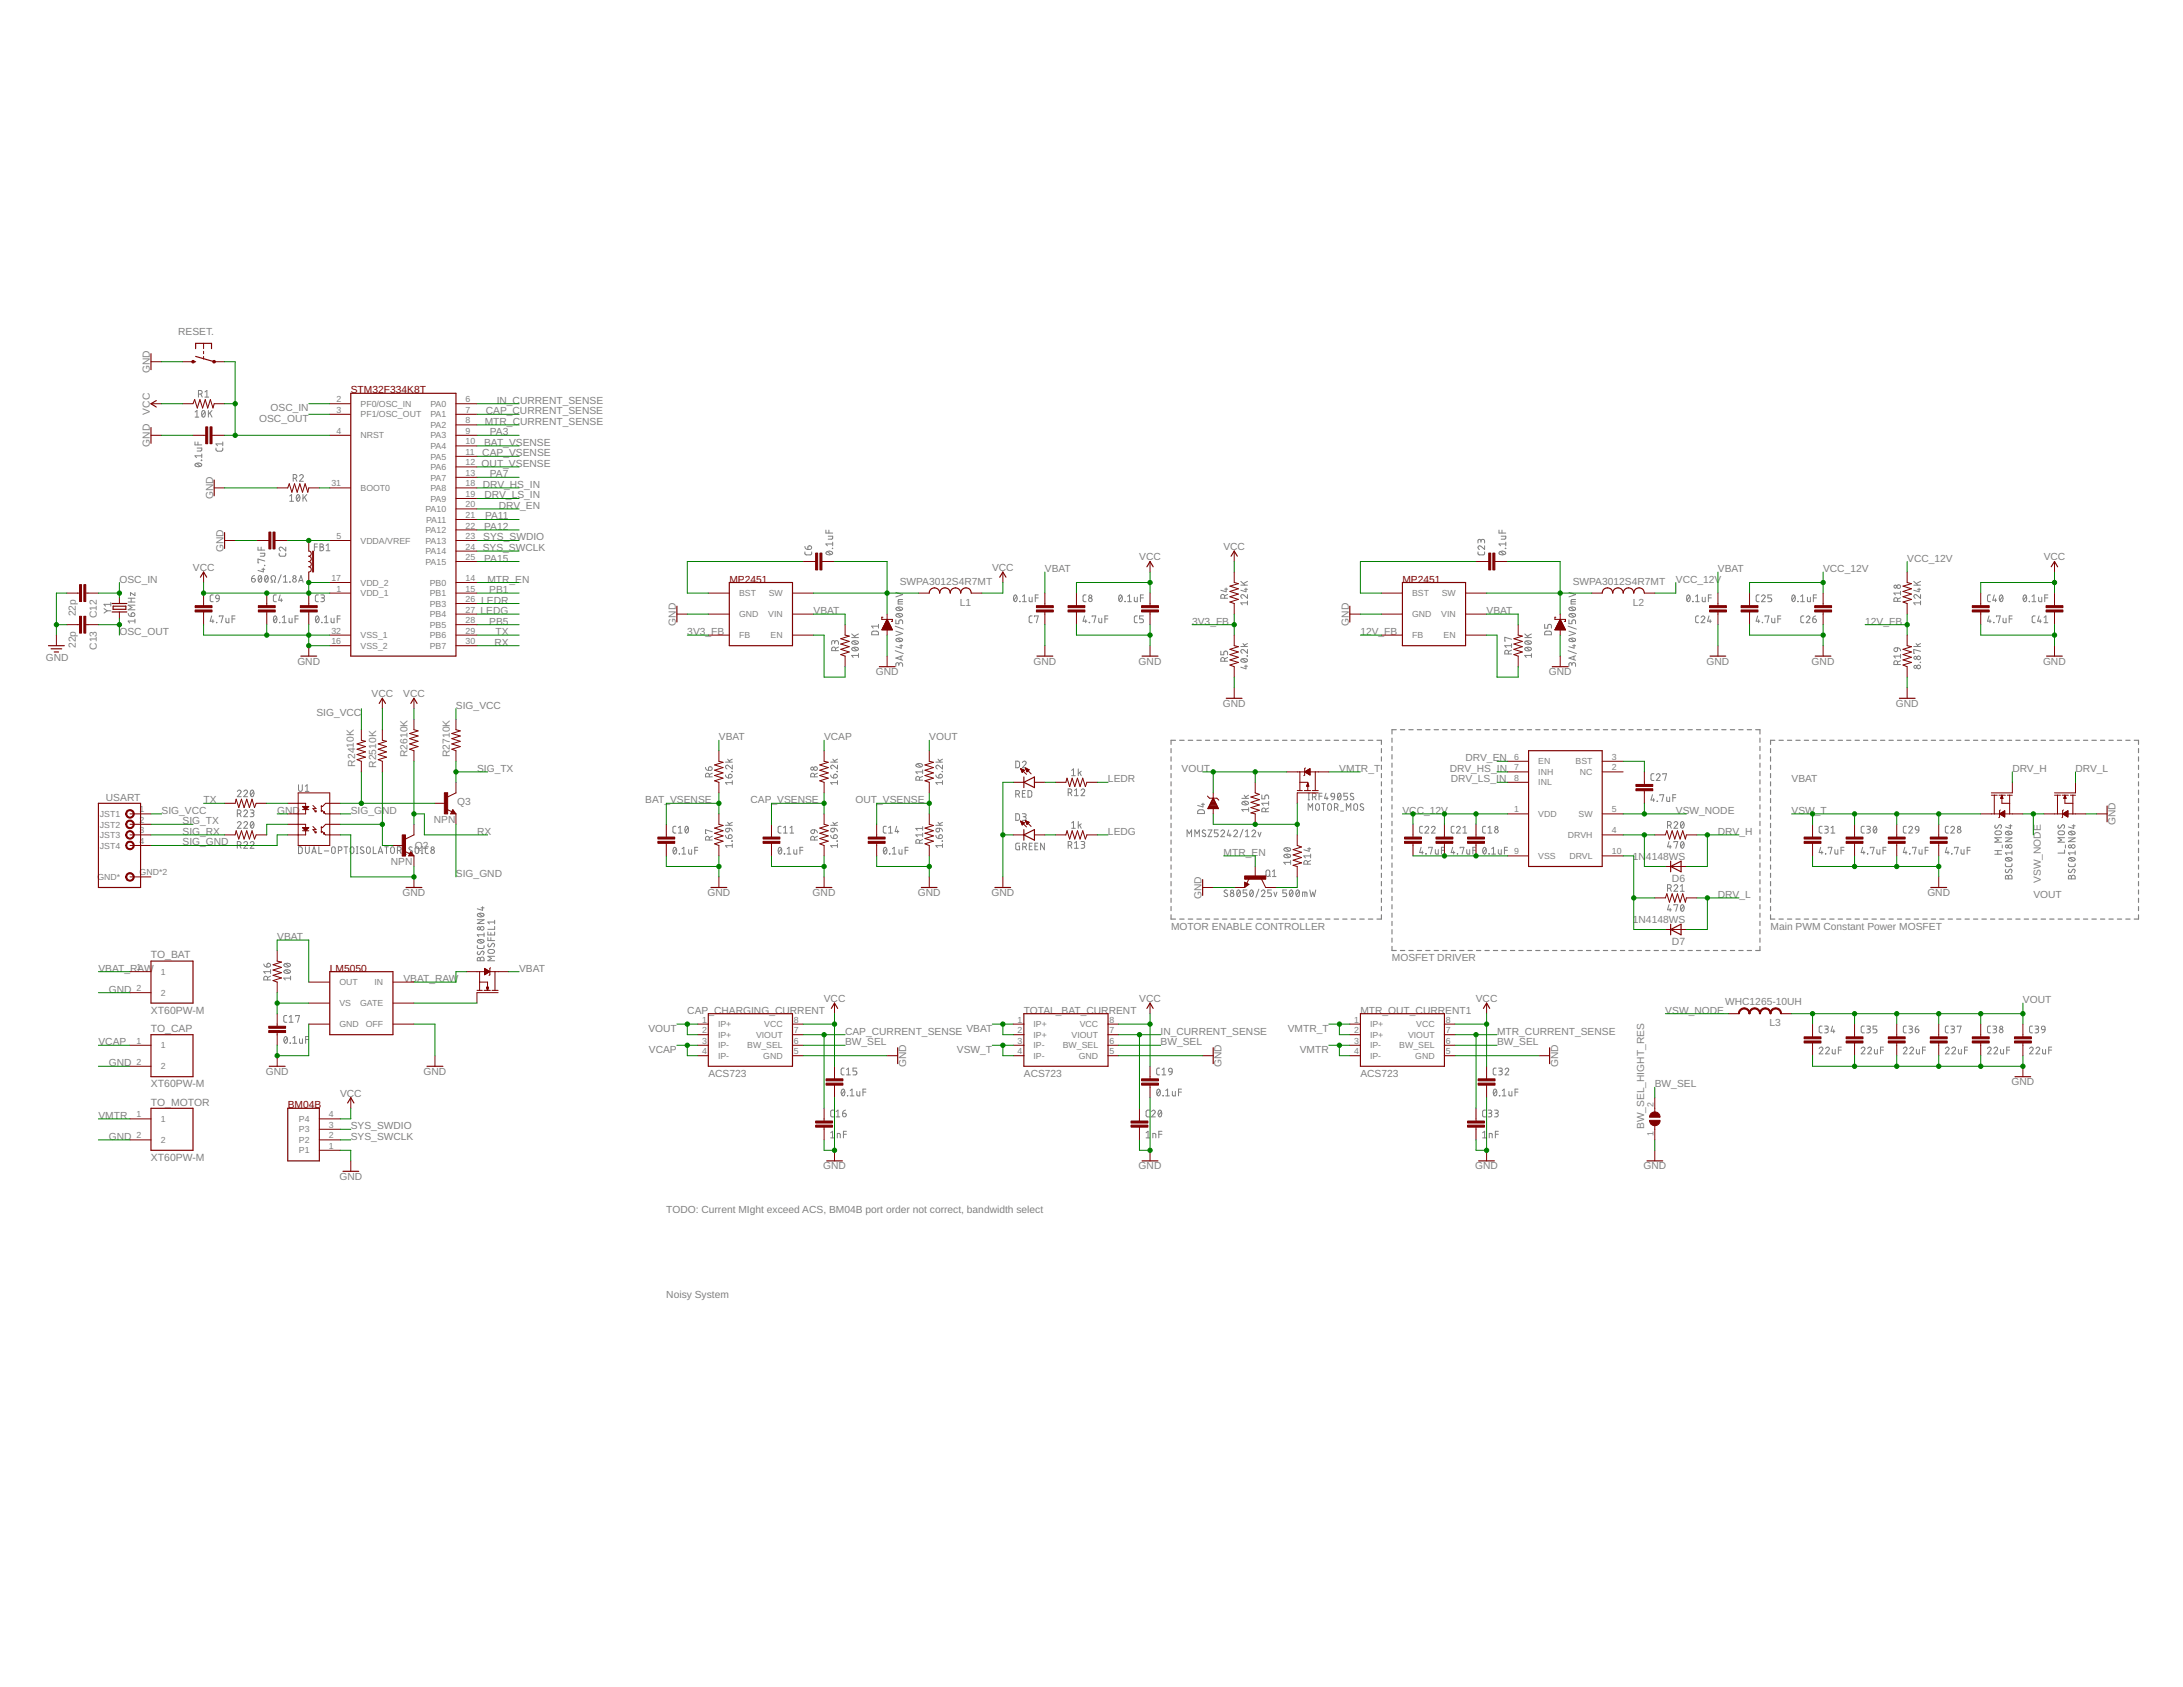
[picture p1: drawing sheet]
<svg xmlns="http://www.w3.org/2000/svg" width="279mm" height="216mm" viewBox="0 0 279 216" stroke-linecap="round" stroke-linejoin="round" font-family="sans-serif">
<defs><g id="words">
<g font-size="1.3" fill="#808080">
<text x="19.2" y="47.8" transform="rotate(-90 19.2 47.8)">GND</text>
<text x="22.8" y="42.9">RESET.</text>
<text x="19.2" y="53.1" transform="rotate(-90 19.2 53.1)">VCC</text>
<text x="33.2" y="54">OSC_OUT</text>
<text x="34.6" y="52.6">OSC_IN</text>
<text x="62.2" y="53">CAP_CURRENT_SENSE</text>
<text x="63.6" y="51.7">IN_CURRENT_SENSE</text>
<text x="19.2" y="57.2" transform="rotate(-90 19.2 57.2)">GND</text>
<text x="61.6" y="59.8">OUT_VSENSE</text>
<text x="61.7" y="58.4">CAP_VSENSE</text>
<text x="62" y="57.1">BAT_VSENSE</text>
<text x="62" y="54.4">MTR_CURRENT_SENSE</text>
<text x="62.7" y="55.7">PA3</text>
<text x="27.3" y="63.9" transform="rotate(-90 27.3 63.9)">GND</text>
<text x="61.8" y="62.4">DRV_HS_IN</text>
<text x="62" y="63.8">DRV_LS_IN</text>
<text x="62.7" y="61.1">PA7</text>
<text x="63.8" y="65.1">DRV_EN</text>
<text x="28.6" y="70.6" transform="rotate(-90 28.6 70.6)">GND</text>
<text x="61.8" y="70.5">SYS_SWCLK</text>
<text x="61.9" y="69.2">SYS_SWDIO</text>
<text x="62" y="67.8">PA12</text>
<text x="62" y="71.9">PA15</text>
<text x="62.1" y="66.5">PA11</text>
<text x="145.8" y="71.7">VCC</text>
<text x="156.6" y="70.4">VCC</text>
<text x="244.1" y="71.9">VCC_12V</text>
<text x="261.6" y="71.7">VCC</text>
<text x="15.3" y="74.6">OSC_IN</text>
<text x="24.7" y="73.1">VCC</text>
<text x="61.6" y="77.2">LEDR</text>
<text x="62.4" y="74.6">MTR_EN</text>
<text x="62.6" y="75.9">PB1</text>
<text x="115.2" y="74.8">SWPA3012S4R7MT</text>
<text x="122.9" y="77.5">L1</text>
<text x="127" y="73.1">VCC</text>
<text x="133.7" y="73.2">VBAT</text>
<text x="201.3" y="74.8">SWPA3012S4R7MT</text>
<text x="209" y="77.5">L2</text>
<text x="214.5" y="74.6">VCC_12V</text>
<text x="219.9" y="73.2">VBAT</text>
<text x="233.3" y="73.2">VCC_12V</text>
<text x="9.7" y="82.9" transform="rotate(-90 9.7 82.9)">22p</text>
<text x="9.7" y="78.9" transform="rotate(-90 9.7 78.9)">22p</text>
<text x="12.4" y="83.2" transform="rotate(-90 12.4 83.2)">C13</text>
<text x="12.4" y="79.1" transform="rotate(-90 12.4 79.1)">C12</text>
<text x="15.3" y="81.3">OSC_OUT</text>
<text x="61.5" y="78.6">LEDG</text>
<text x="62.6" y="79.9">PB5</text>
<text x="63.3" y="82.6">RX</text>
<text x="63.4" y="81.3">TX</text>
<text x="86.5" y="80.1" transform="rotate(-90 86.5 80.1)">GND</text>
<text x="88" y="81.3">3V3_FB</text>
<text x="104.1" y="78.6">VBAT</text>
<text x="152.6" y="79.9">3V3_FB</text>
<text x="172.6" y="80.1" transform="rotate(-90 172.6 80.1)">GND</text>
<text x="174.1" y="81.3">12V_FB</text>
<text x="190.3" y="78.6">VBAT</text>
<text x="238.7" y="79.9">12V_FB</text>
<text x="5.9" y="84.6">GND</text>
<text x="38.1" y="85.1">GND</text>
<text x="47.6" y="89.2">VCC</text>
<text x="51.6" y="89.2">VCC</text>
<text x="112.1" y="86.4">GND</text>
<text x="132.3" y="85.1">GND</text>
<text x="145.7" y="85.1">GND</text>
<text x="198.2" y="86.4">GND</text>
<text x="218.4" y="85.1">GND</text>
<text x="231.9" y="85.1">GND</text>
<text x="261.5" y="85.1">GND</text>
<text x="40.5" y="91.7">SIG_VCC</text>
<text x="58.4" y="90.7">SIG_VCC</text>
<text x="92" y="94.7">VBAT</text>
<text x="105.5" y="94.7">VCAP</text>
<text x="118.9" y="94.7">VOUT</text>
<text x="156.5" y="90.4">GND</text>
<text x="242.6" y="90.4">GND</text>
<text x="45.5" y="98.1" transform="rotate(-90 45.5 98.1)">R2410K</text>
<text x="48.1" y="98.2" transform="rotate(-90 48.1 98.2)">R2510K</text>
<text x="52.2" y="96.9" transform="rotate(-90 52.2 96.9)">R2610K</text>
<text x="57.6" y="96.9" transform="rotate(-90 57.6 96.9)">R2710K</text>
<text x="61.1" y="98.8">SIG_TX</text>
<text x="141.8" y="100.1">LEDR</text>
<text x="151.2" y="98.8">VOUT</text>
<text x="171.4" y="98.8">VMTR_T</text>
<text x="185.6" y="98.8">DRV_HS_IN</text>
<text x="185.7" y="100.1">DRV_LS_IN</text>
<text x="187.6" y="97.4">DRV_EN</text>
<text x="229.3" y="100.1">VBAT</text>
<text x="257.6" y="98.8">DRV_H</text>
<text x="265.6" y="98.8">DRV_L</text>
<text x="13.6" y="102.5">USART</text>
<text x="20.7" y="104.2">SIG_VCC</text>
<text x="23.4" y="106.9">SIG_RX</text>
<text x="23.4" y="105.5">SIG_TX</text>
<text x="26.1" y="102.8">TX</text>
<text x="35.5" y="104.2">GND</text>
<text x="44.9" y="104.2">SIG_GND</text>
<text x="55.5" y="105.4">NPN</text>
<text x="58.5" y="103.1">Q3</text>
<text x="61.1" y="106.9">RX</text>
<text x="82.6" y="102.8">BAT_VSENSE</text>
<text x="96" y="102.8">CAP</text>
<text x="98.7" y="102.8">_VSENSE</text>
<text x="109.5" y="102.8">OUT</text>
<text x="112.3" y="102.8">_VSENSE</text>
<text x="141.8" y="106.9">LEDG</text>
<text x="179.5" y="104.2">VCC_12V</text>
<text x="214.5" y="104.2">VSW_NODE</text>
<text x="219.9" y="106.9">DRV_H</text>
<text x="229.3" y="104.2">VSW_T</text>
<text x="270.8" y="105.6" transform="rotate(-90 270.8 105.6)">GND</text>
<text x="23.4" y="108.2">SIG_GND</text>
<text x="50" y="110.8">NPN</text>
<text x="53.1" y="108.6">Q2</text>
<text x="58.4" y="112.2">SIG_GND</text>
<text x="156.6" y="109.5">MTR_EN</text>
<text x="209" y="110">1N</text>
<text x="210.7" y="110">4148WS</text>
<text x="214" y="112.9">D6</text>
<text x="261.2" y="113" transform="rotate(-90 261.2 113)">VSW_NODE</text>
<text x="51.5" y="114.7">GND</text>
<text x="90.5" y="114.7">GND</text>
<text x="104" y="114.7">GND</text>
<text x="117.5" y="114.7">GND</text>
<text x="126.9" y="114.7">GND</text>
<text x="149.9" y="119">MOTOR ENABLE CONTROLLER</text>
<text x="153.8" y="115" transform="rotate(-90 153.8 115)">GND</text>
<text x="209" y="118.1">1N4148WS</text>
<text x="219.9" y="114.9">DRV_L</text>
<text x="226.6" y="119">Main PWM Constant Power MOSFET</text>
<text x="246.7" y="114.7">GND</text>
<text x="260.3" y="114.9">VOUT</text>
<text x="12.6" y="124.3">VBAT_RAW</text>
<text x="19.3" y="122.7">TO_BAT</text>
<text x="35.5" y="120.3">VBAT</text>
<text x="51.6" y="125.7">VBAT_RAW</text>
<text x="66.4" y="124.3">VBAT</text>
<text x="178.1" y="123">MOSFET DRIVER</text>
<text x="214" y="120.9">D7</text>
<text x="13.9" y="127">GND</text>
<text x="19.3" y="129.7">XT60PW-M</text>
<text x="88" y="129.7">CAP_CHARGING_CURRENT</text>
<text x="105.4" y="128.2">VCC</text>
<text x="131" y="129.7">TOTAL_BAT_CURRENT</text>
<text x="145.8" y="128.2">VCC</text>
<text x="174.1" y="129.7">MTR_OUT_CURRENT1</text>
<text x="188.9" y="128.2">VCC</text>
<text x="213.1" y="129.7">VSW_NODE</text>
<text x="220.8" y="128.7">WHC1265-10UH</text>
<text x="226.5" y="131.4">L3</text>
<text x="258.9" y="128.4">VOUT</text>
<text x="12.6" y="133.8">VCAP</text>
<text x="13.9" y="136.5">GND</text>
<text x="19.3" y="132.1">TO_CAP</text>
<text x="34" y="137.5">GND</text>
<text x="54.2" y="137.5">GND</text>
<text x="83" y="132">VOUT</text>
<text x="83" y="134.7">VCAP</text>
<text x="90.7" y="137.8">ACS723</text>
<text x="108.2" y="132.4">CAP_CURRENT_SENSE</text>
<text x="108.2" y="133.8">BW_SEL</text>
<text x="116" y="136.6" transform="rotate(-90 116 136.6)">GND</text>
<text x="122.5" y="134.7">VSW_T</text>
<text x="123.7" y="132">VBAT</text>
<text x="131" y="137.8">ACS723</text>
<text x="148.5" y="132.4">IN_CURRENT_SENSE</text>
<text x="148.5" y="133.8">BW_SEL</text>
<text x="156.4" y="136.6" transform="rotate(-90 156.4 136.6)">GND</text>
<text x="164.8" y="132">VMTR_T</text>
<text x="166.3" y="134.7">VMTR</text>
<text x="174.1" y="137.8">ACS723</text>
<text x="191.6" y="132.4">MTR_CURRENT_SENSE</text>
<text x="191.6" y="133.8">BW_SEL</text>
<text x="199.4" y="136.6" transform="rotate(-90 199.4 136.6)">GND</text>
<text x="12.6" y="143.2">VMTR</text>
<text x="19.3" y="139.2">XT60PW-M</text>
<text x="19.3" y="141.5">TO_MOTOR</text>
<text x="43.5" y="140.4">VCC</text>
<text x="211.8" y="139.1">BW_SEL</text>
<text x="257.4" y="138.9">GND</text>
<text x="13.9" y="145.9">GND</text>
<text x="19.3" y="148.6">XT60PW-M</text>
<text x="44.9" y="144.5">SYS_SWDIO</text>
<text x="44.9" y="145.9">SYS_SWCLK</text>
<text x="105.4" y="149.7">GND</text>
<text x="145.7" y="149.7">GND</text>
<text x="188.8" y="149.7">GND</text>
<text x="210.3" y="149.7">GND</text>
<text x="210.5" y="144.5" transform="rotate(-90 210.5 144.5)">BW_SEL_HIGHT_RES</text>
<text x="43.4" y="151">GND</text>
<text x="85.3" y="155.3">TODO: Current MIght exceed ACS, BM04B port order not correct, bandwidth select</text>
<text x="85.3" y="166.1">Noisy System</text>
</g>
<g font-size="1.3" fill="#800000">
<text x="44.9" y="50.3">STM32F334K8T</text>
<text x="93.4" y="74.6">MP2451</text>
<text x="179.5" y="74.6">MP2451</text>
<text x="42.2" y="124.3">LM5050</text>
<text x="36.8" y="141.8">BM04B</text>
</g>
<g font-size="1.1" fill="#808080">
<text x="43" y="52.8">3</text>
<text x="43" y="51.5">2</text>
<text x="46.1" y="53.4">PF1/OSC_OUT</text>
<text x="46.1" y="52.1">PF0/OSC_IN</text>
<text x="55.1" y="52.1">PA0</text>
<text x="55.1" y="53.4">PA1</text>
<text x="59.6" y="51.5">6</text>
<text x="59.6" y="52.8">7</text>
<text x="43" y="55.5">4</text>
<text x="46.1" y="56.1">NRST</text>
<text x="55.1" y="54.8">PA2</text>
<text x="55.1" y="56.1">PA3</text>
<text x="55.1" y="57.5">PA4</text>
<text x="55.1" y="58.8">PA5</text>
<text x="59.6" y="54.2">8</text>
<text x="59.6" y="55.5">9</text>
<text x="59.6" y="56.9">10</text>
<text x="59.6" y="58.2">11</text>
<text x="59.6" y="59.6">12</text>
<text x="42.4" y="62.3">31</text>
<text x="46.1" y="62.8">BOOT0</text>
<text x="54.5" y="65.5">PA10</text>
<text x="55.1" y="60.2">PA6</text>
<text x="55.1" y="61.5">PA7</text>
<text x="55.1" y="62.8">PA8</text>
<text x="55.1" y="64.2">PA9</text>
<text x="59.6" y="60.9">13</text>
<text x="59.6" y="62.3">18</text>
<text x="59.6" y="63.6">19</text>
<text x="59.6" y="64.9">20</text>
<text x="43" y="69">5</text>
<text x="46.1" y="69.6">VDDA/VREF</text>
<text x="54.5" y="68.2">PA12</text>
<text x="54.5" y="69.6">PA13</text>
<text x="54.5" y="70.9">PA14</text>
<text x="54.5" y="66.9">PA11</text>
<text x="59.6" y="66.3">21</text>
<text x="59.6" y="67.6">22</text>
<text x="59.6" y="69">23</text>
<text x="59.6" y="70.3">24</text>
<text x="59.6" y="71.7">25</text>
<text x="42.4" y="74.4">17</text>
<text x="43" y="75.7">1</text>
<text x="46.1" y="76.3">VDD_1</text>
<text x="46.1" y="75">VDD_2</text>
<text x="54.5" y="72.3">PA15</text>
<text x="55" y="75">PB0</text>
<text x="55" y="76.3">PB1</text>
<text x="55" y="77.6">PB3</text>
<text x="59.6" y="74.4">14</text>
<text x="59.6" y="75.7">15</text>
<text x="59.6" y="77.1">26</text>
<text x="94.6" y="76.3">BST</text>
<text x="98.4" y="76.3">SW</text>
<text x="180.7" y="76.3">BST</text>
<text x="184.5" y="76.3">SW</text>
<text x="42.4" y="82.4">16</text>
<text x="42.4" y="81.1">32</text>
<text x="46.1" y="83">VSS_2</text>
<text x="46.1" y="81.7">VSS_1</text>
<text x="55" y="79">PB4</text>
<text x="55" y="80.3">PB5</text>
<text x="55" y="81.7">PB6</text>
<text x="55" y="83">PB7</text>
<text x="59.6" y="78.4">27</text>
<text x="59.6" y="79.7">28</text>
<text x="59.6" y="81.1">29</text>
<text x="59.6" y="82.4">30</text>
<text x="94.6" y="79">GND</text>
<text x="94.6" y="81.7">FB</text>
<text x="98.3" y="79">VIN</text>
<text x="98.6" y="81.7">EN</text>
<text x="180.7" y="79">GND</text>
<text x="180.7" y="81.7">FB</text>
<text x="184.5" y="79">VIN</text>
<text x="184.8" y="81.7">EN</text>
<text x="193.8" y="97.2">6</text>
<text x="193.8" y="98.6">7</text>
<text x="193.8" y="99.9">8</text>
<text x="196.9" y="97.8">EN</text>
<text x="196.9" y="99.2">INH</text>
<text x="196.9" y="100.5">INL</text>
<text x="201.6" y="97.8">BST</text>
<text x="202.2" y="99.2">NC</text>
<text x="206.3" y="97.2">3</text>
<text x="206.3" y="98.6">2</text>
<text x="12.8" y="104.6">JST1</text>
<text x="12.8" y="105.9">JST2</text>
<text x="12.8" y="107.3">JST3</text>
<text x="17.9" y="104">1</text>
<text x="17.9" y="105.3">2</text>
<text x="17.9" y="106.7">3</text>
<text x="193.8" y="104">1</text>
<text x="196.9" y="104.6">VDD</text>
<text x="200.7" y="107.3">DRVH</text>
<text x="202" y="104.6">SW</text>
<text x="206.3" y="106.7">4</text>
<text x="206.3" y="104">5</text>
<text x="12.5" y="112.6">GND*</text>
<text x="12.8" y="108.6">JST4</text>
<text x="17.9" y="108">4</text>
<text x="17.9" y="112">GND*2</text>
<text x="193.8" y="109.4">9</text>
<text x="196.9" y="109.9">VSS</text>
<text x="200.9" y="109.9">DRVL</text>
<text x="206.3" y="109.4">10</text>
<text x="17.5" y="124.2">1</text>
<text x="20.6" y="124.7">1</text>
<text x="17.5" y="126.8">2</text>
<text x="20.6" y="127.4">2</text>
<text x="43.4" y="126.1">OUT</text>
<text x="43.4" y="128.8">VS</text>
<text x="43.4" y="131.5">GND</text>
<text x="46.1" y="128.8">GATE</text>
<text x="46.8" y="131.5">OFF</text>
<text x="47.9" y="126.1">IN</text>
<text x="89.9" y="130.9">1</text>
<text x="91.9" y="131.5">IP+</text>
<text x="97.8" y="131.5">VCC</text>
<text x="101.6" y="130.9">8</text>
<text x="130.2" y="130.9">1</text>
<text x="132.3" y="131.5">IP+</text>
<text x="138.2" y="131.5">VCC</text>
<text x="142" y="130.9">8</text>
<text x="173.3" y="130.9">1</text>
<text x="175.3" y="131.5">IP+</text>
<text x="181.3" y="131.5">VCC</text>
<text x="185.1" y="130.9">8</text>
<text x="17.5" y="133.6">1</text>
<text x="17.5" y="136.3">2</text>
<text x="20.6" y="134.2">1</text>
<text x="20.6" y="136.9">2</text>
<text x="89.9" y="134.9">4</text>
<text x="89.9" y="132.2">2</text>
<text x="89.9" y="133.6">3</text>
<text x="91.9" y="135.5">IP-</text>
<text x="91.9" y="132.8">IP+</text>
<text x="91.9" y="134.2">IP-</text>
<text x="95.6" y="134.2">BW_SEL</text>
<text x="96.8" y="132.8">VIOUT</text>
<text x="97.7" y="135.5">GND</text>
<text x="101.6" y="132.2">7</text>
<text x="101.6" y="133.6">6</text>
<text x="101.6" y="134.9">5</text>
<text x="130.2" y="134.9">4</text>
<text x="130.2" y="132.2">2</text>
<text x="130.2" y="133.6">3</text>
<text x="132.3" y="135.5">IP-</text>
<text x="132.3" y="132.8">IP+</text>
<text x="132.3" y="134.2">IP-</text>
<text x="136" y="134.2">BW_SEL</text>
<text x="137.1" y="132.8">VIOUT</text>
<text x="138.1" y="135.5">GND</text>
<text x="142" y="132.2">7</text>
<text x="142" y="133.6">6</text>
<text x="142" y="134.9">5</text>
<text x="173.3" y="134.9">4</text>
<text x="173.3" y="132.2">2</text>
<text x="173.3" y="133.6">3</text>
<text x="175.3" y="135.5">IP-</text>
<text x="175.3" y="132.8">IP+</text>
<text x="175.3" y="134.2">IP-</text>
<text x="179.1" y="134.2">BW_SEL</text>
<text x="180.2" y="132.8">VIOUT</text>
<text x="181.1" y="135.5">GND</text>
<text x="185.1" y="132.2">7</text>
<text x="185.1" y="133.6">6</text>
<text x="185.1" y="134.9">5</text>
<text x="17.5" y="143">1</text>
<text x="20.6" y="143.6">1</text>
<text x="38.2" y="143.6">P4</text>
<text x="42.1" y="143">4</text>
<text x="211.6" y="141.6" transform="rotate(-90 211.6 141.6)">2</text>
<text x="17.5" y="145.7">2</text>
<text x="20.6" y="146.3">2</text>
<text x="38.2" y="147.6">P1</text>
<text x="38.2" y="146.3">P2</text>
<text x="38.2" y="144.9">P3</text>
<text x="42.1" y="147">1</text>
<text x="42.1" y="145.7">2</text>
<text x="42.1" y="144.3">3</text>
<text x="211.6" y="145.3" transform="rotate(-90 211.6 145.3)">1</text>
</g>
</g></defs>
<g fill="none" stroke="#808080" stroke-width=".15">
<path d="M149.9 95.8v.5M149.9 96.9v.5M149.9 97.9v.6M149.9 99v.5M150.5 94.7h-.6v.6M151 94.7h.6M152.1 94.7h.6M153.2 94.7h.6M154.3 94.7h.5M155.4 94.7h.5M156.5 94.7h.5M157.6 94.7h.5"/>
<path d="M158.7 94.7h.5M159.8 94.7h.5M160.9 94.7h.5M162 94.7h.5M163.1 94.7h.5M164.1 94.7h.6M165.2 94.7h.6M166.3 94.7h.6M167.4 94.7h.6M168.6 94.7h.5M169.7 94.7h.5M170.8 94.7h.5"/>
<path d="M171.9 94.7h.5M172.9 94.7h.6M174 94.7h.6M175.1 94.7h.6M176.2 94.7h.6v.6M176.8 95.8v.5M176.8 96.9v.5M176.8 97.9v.6M176.8 99v.5M178.2 94.5v.5M178.2 95.5v.6M178.2 96.6v.5"/>
<path d="M178.2 97.7v.5M178.2 98.7v.6M178.2 99.8v.5M178.7 93.4h-.5v.5M179.2 93.4h.6M180.3 93.4h.6M181.4 93.4h.5M182.5 93.4h.5M183.6 93.4h.5M184.6 93.4h.6M185.7 93.4h.6M186.8 93.4h.6"/>
<path d="M187.9 93.4h.5M189 93.4h.5M190.1 93.4h.5M191.1 93.4h.6M192.2 93.4h.6M193.3 93.4h.6M194.4 93.4h.5M195.5 93.4h.5M196.6 93.4h.5M197.6 93.4h.6M198.7 93.4h.6M199.8 93.4h.6"/>
<path d="M200.9 93.4h.5M202 93.4h.5M203.1 93.4h.5M204.1 93.4h.6M205.2 93.4h.6M206.3 93.4h.6M207.4 93.4h.5M208.5 93.4h.5M209.5 93.4h.6M210.6 93.4h.6M211.7 93.4h.6M212.8 93.4h.5"/>
<path d="M213.9 93.4h.5M215 93.4h.5M216 93.4h.6M217.1 93.4h.6M218.2 93.4h.6M219.3 93.4h.5M220.4 93.4h.5M221.5 93.4h.5M222.5 93.4h.6M223.6 93.4h.6M224.7 93.4h.6v.5M225.3 94.5v.5"/>
<path d="M225.3 95.5v.6M225.3 96.6v.5M225.3 97.7v.5M225.3 98.7v.6M225.3 99.8v.5M226.6 95.8v.5M226.6 96.9v.5M226.6 97.9v.6M226.6 99v.5M227.2 94.7h-.6v.6M227.7 94.7h.5M228.8 94.7h.5"/>
<path d="M229.8 94.7h.6M230.9 94.7h.6M232 94.7h.6M233.1 94.7h.6M234.2 94.7h.5M235.3 94.7h.5M236.3 94.7h.6M237.4 94.7h.6M238.5 94.7h.6M239.6 94.7h.6M240.7 94.7h.5M241.8 94.7h.5"/>
<path d="M242.8 94.7h.6M243.9 94.7h.6M245 94.7h.6M246.1 94.7h.6M247.2 94.7h.5M248.3 94.7h.5M249.3 94.7h.6M250.4 94.7h.6M251.5 94.7h.6M252.6 94.7h.5M253.7 94.7h.5M254.8 94.7h.5"/>
<path d="M255.8 94.7h.6M256.9 94.7h.6M258 94.7h.6M259.1 94.7h.5M260.2 94.7h.5M261.2 94.7h.6M262.3 94.7h.6M263.4 94.7h.6M264.5 94.7h.5M265.6 94.7h.5M266.7 94.7h.5M267.7 94.7h.6"/>
<path d="M268.8 94.7h.6M269.9 94.7h.6M271 94.7h.5M272.1 94.7h.5M273.2 94.7h.5v.6M273.7 95.8v.5M273.7 96.9v.5M273.7 97.9v.6M273.7 99v.5M149.9 117.1v.5h.6M149.9 100.1v.5M149.9 101.1v.6"/>
<path d="M149.9 102.2v.5M149.9 103.3v.5M149.9 104.3v.5M149.9 105.4v.5M149.9 106.4v.6M149.9 107.5v.5M149.9 108.6v.5M149.9 109.6v.6M149.9 110.7v.5M149.9 111.8v.5M149.9 112.8v.6M149.9 113.9v.5"/>
<path d="M149.9 115v.5M149.9 116v.5M151 117.6h.6M152.1 117.6h.6M153.2 117.6h.6M154.3 117.6h.5M155.4 117.6h.5M156.5 117.6h.5M157.6 117.6h.5M158.7 117.6h.5M159.8 117.6h.5M160.9 117.6h.5"/>
<path d="M162 117.6h.5M163.1 117.6h.5M164.1 117.6h.6M165.2 117.6h.6M166.3 117.6h.6M167.4 117.6h.6M168.6 117.6h.5M169.7 117.6h.5M170.8 117.6h.5M171.9 117.6h.5M172.9 117.6h.6M174 117.6h.6"/>
<path d="M175.1 117.6h.6M176.8 117.1v.5h-.6M176.8 100.1v.5M176.8 101.1v.6M176.8 102.2v.5M176.8 103.3v.5M176.8 104.3v.5M176.8 105.4v.5M176.8 106.4v.6M176.8 107.5v.5M176.8 108.6v.5M176.8 109.6v.6"/>
<path d="M176.8 110.7v.5M176.8 111.8v.5M176.8 112.8v.6M176.8 113.9v.5M176.8 115v.5M176.8 116v.5M178.2 100.9v.5M178.2 101.9v.6M178.2 103v.5M178.2 104.1v.5M178.2 105.1v.6M178.2 106.2v.5"/>
<path d="M178.2 107.3v.5M178.2 108.3v.6M178.2 109.4v.5M178.2 110.4v.6M178.2 111.5v.6M178.2 112.6v.5M178.2 113.6v.6M178.2 114.7v.6M178.2 115.8v.5M178.2 116.9v.5M178.2 117.9v.5M178.2 119v.5"/>
<path d="M225.3 100.9v.5M225.3 101.9v.6M225.3 103v.5M225.3 104.1v.5M225.3 105.1v.6M225.3 106.2v.5M225.3 107.3v.5M225.3 108.3v.6M225.3 109.4v.5M225.3 110.4v.6M225.3 111.5v.6M225.3 112.6v.5"/>
<path d="M225.3 113.6v.6M225.3 114.7v.6M225.3 115.8v.5M225.3 116.9v.5M225.3 117.9v.5M225.3 119v.5M226.6 100.1v.5M226.6 101.1v.6M226.6 102.2v.5M226.6 103.3v.5M226.6 104.3v.5M226.6 105.4v.5"/>
<path d="M226.6 106.4v.6M226.6 107.5v.5M226.6 108.6v.5M226.6 109.6v.6M226.6 110.7v.5M226.6 111.8v.5M226.6 112.8v.6M226.6 113.9v.5M226.6 115v.5M226.6 116v.5M226.6 117.1v.5h.6M227.7 117.6h.5"/>
<path d="M228.8 117.6h.5M229.8 117.6h.6M230.9 117.6h.6M232 117.6h.6M233.1 117.6h.6M234.2 117.6h.5M235.3 117.6h.5M236.3 117.6h.6M237.4 117.6h.6M238.5 117.6h.6M239.6 117.6h.6M240.7 117.6h.5"/>
<path d="M241.8 117.6h.5M242.8 117.6h.6M243.9 117.6h.6M245 117.6h.6M246.1 117.6h.6M247.2 117.6h.5M248.3 117.6h.5M249.3 117.6h.6M250.4 117.6h.6M251.5 117.6h.6M252.6 117.6h.5M253.7 117.6h.5"/>
<path d="M254.8 117.6h.5M255.8 117.6h.6M256.9 117.6h.6M258 117.6h.6M259.1 117.6h.5M260.2 117.6h.5M261.2 117.6h.6M262.3 117.6h.6M263.4 117.6h.6M264.5 117.6h.5M265.6 117.6h.5M266.7 117.6h.5"/>
<path d="M267.7 117.6h.6M268.8 117.6h.6M269.9 117.6h.6M271 117.6h.5M272.1 117.6h.5M273.7 117.1v.5h-.5M273.7 100.1v.5M273.7 101.1v.6M273.7 102.2v.5M273.7 103.3v.5M273.7 104.3v.5M273.7 105.4v.5"/>
<path d="M273.7 106.4v.6M273.7 107.5v.5M273.7 108.6v.5M273.7 109.6v.6M273.7 110.7v.5M273.7 111.8v.5M273.7 112.8v.6M273.7 113.9v.5M273.7 115v.5M273.7 116v.5M178.2 120.1v.5M178.2 121.1v.5h.5"/>
<path d="M179.2 121.6h.6M180.3 121.6h.6M181.4 121.6h.5M182.5 121.6h.5M183.6 121.6h.5M184.6 121.6h.6M185.7 121.6h.6M186.8 121.6h.6M187.9 121.6h.5M189 121.6h.5M190.1 121.6h.5M191.1 121.6h.6"/>
<path d="M192.2 121.6h.6M193.3 121.6h.6M194.4 121.6h.5M195.5 121.6h.5M196.6 121.6h.5M197.6 121.6h.6M198.7 121.6h.6M199.8 121.6h.6M200.9 121.6h.5M202 121.6h.5M203.1 121.6h.5M204.1 121.6h.6"/>
<path d="M205.2 121.6h.6M206.3 121.6h.6M207.4 121.6h.5M208.5 121.6h.5M209.5 121.6h.6M210.6 121.6h.6M211.7 121.6h.6M212.8 121.6h.5M213.9 121.6h.5M215 121.6h.5M216 121.6h.6M217.1 121.6h.6"/>
<path d="M218.2 121.6h.6M219.3 121.6h.5M220.4 121.6h.5M221.5 121.6h.5M222.5 121.6h.6M223.6 121.6h.6M225.3 121.1v.5h-.6M225.3 120.1v.5"/>
</g>
<g fill="none" stroke="#808080" stroke-width=".13">
<path d="M25 56.6v.3h.8M25 59.4l.2-.1h.3l.3 .2a.52 .52 0 0 1-.8 0zM25 52.7l.2-.2v.9M25 53.4h.4M25.1 59.3l.5 .4M25.2 57.3h.6l-.1 .4h-.5M25.3 56.6v.3M25.4 50.4h.3a.23 .23 0 0 0 .2-.2 .23 .23 0 0 0-.2-.2h-.3v.8M25.7 50.4l.2 .4M25.8 58.9h.1M25.8 58.1v.5M25.8 58.3h-.8l.1 .3"/>
<path d="M25.9 52.6l.1-.1a.5 .5 0 0 1 0 .9 .56 .56 0 0 1-.1-.8zM26.2 52.7l-.4 .5M26.2 50.2l.3-.2v.8M26.2 50.8h.5M26.7 52.5v.9M26.9 52.9l.2 .5M27.1 52.5l-.4 .5M27.6 57.3l.1 .3 .1 .1h.6l.1-.4M28.5 56.6v.4M28.5 56.8h-.9l.2 .2M13.3 77.9l.4 .3M13.7 78.2l-.4 .3"/>
<path d="M13.7 78.2h.5M14.2 77.3h-.9l.2 .3M14.2 77.1v.5M16.4 78.5a.36 .36 0 0 0 .4 .4M16.4 77h.9M16.4 76.6h.9M16.8 76.6v.4M16.8 78.5a.24 .24 0 0 1 .4 0 .24 .24 0 0 1-.2 .4h-.2zM17.3 79.5h-.9l.2 .2M17.3 75.8v.4l-.6-.4v.4M17.3 79.2v.5M17.3 77.4h-.9l.5 .3-.5 .3h.9"/>
<path d="M27.1 78.8l-.2 .7h.5M27.2 79.3v.4M27.3 76.1l-.3 .1-.1 .1v.6l.4 .1M27.7 76.2a.23 .23 0 0 1 .3 0 .23 .23 0 0 1 .1 .2v.2h-.4l-.1-.2zM27.7 79.7h.1M28.1 76.6a.36 .36 0 0 1-.4 .4M28.1 78.9v-.1h.5l-.3 .9M28.9 79.1v.5l.2 .1h.2v-.6M29.7 79.2h.4M30.1 78.8h-.4v.9M32.2 74h.3a.24 .24 0 0 1 .2 .3 .24 .24 0 0 1-.3 .2 .24 .24 0 0 1-.2-.2zM32.6 73.7a.4 .4 0 0 0-.4 .3"/>
<path d="M33 70v.4h.9M33.2 73.7h.1a.5 .5 0 0 1 0 .8 .51 .51 0 0 1-.1-.8zM33.3 70.8h.6l-.1 .4h-.5M33.4 70v.4M33.5 73.9l-.4 .4M33.5 72.9h.4M33.7 72.7v.5l-.7-.2M33.8 72.4h.1M33.9 71.8l-.9-.3v.5h.1M34 73.7h.1a.5 .5 0 0 1 0 .8 .54 .54 0 0 1-.1-.8zM34.3 73.9l-.4 .4M34.7 74.5h.1v-.2a.32 .32 0 0 1-.1-.5 .32 .32 0 0 1 .5 0 .32 .32 0 0 1-.1 .5v.2h.2"/>
<path d="M35.1 78.9l.1-.1a.52 .52 0 0 1 0 .9l-.1-.1-.1-.3zM35.4 76.1l-.3 .1-.1 .1v.6l.4 .1M35.4 79l-.4 .5M35.7 70.8l.1 .3 .1 .1h.6l.1-.4M35.8 79.7h.1M35.9 76.1l-.2 .7h.5M36 73.6l-.4 1M36 76.6v.4M36.1 79.7h.5M36.1 79l.3-.2v.9M36.3 74.5h.5M36.3 73.9l.2-.2v.8"/>
<path d="M36.6 70v.5l-.5-.4a.24 .24 0 0 0-.4 .1 .24 .24 0 0 0 .2 .3M37 79.1v.5l.1 .1h.3v-.6M37.1 63.5l.2-.2v.9M37.1 64.2h.5M37.1 74.5h.1M37.5 61.2h.3a.24 .24 0 0 0 .2-.2 .24 .24 0 0 0-.2-.3h-.3v.9M37.8 79.2h.4M37.8 61.2l.2 .4M38.1 63.3a.5 .5 0 0 1 0 .9l-.1-.2-.1-.3zM38.2 78.8h-.4v.9M38.2 74.5l.3-.8 .3 .8M38.3 74.3h.4"/>
<path d="M38.3 60.9a.25 .25 0 0 1 .3-.2 .25 .25 0 0 1 .2 .3l-.5 .6h.5M38.3 63.5l-.3 .5M38.8 63.3v.9M39 63.6l.3 .6M39.3 63.3l-.5 .5M40.2 70h.4M40.5 78.9l.1-.1a.5 .5 0 0 1 0 .9l-.2-.1v-.3zM40.6 69.6h-.4v.9M40.7 76.1l-.2 .1-.1 .1v.6l.3 .1M40.8 79l-.4 .5M41 69.6l.4 .1v.2l-.2 .1a.24 .24 0 0 1 .2 .2 .24 .24 0 0 1-.2 .3h-.2zM41 70h.2"/>
<path d="M41.1 76.1l.3 .1 .1 .1-.1 .2h-.3M41.2 79.7h.1M41.3 76.5a.24 .24 0 0 1 .2 .3 .24 .24 0 0 1-.2 .2h-.2M41.5 79.7h.5M41.5 79l.3-.2v.9M41.7 70.5h.5M41.7 69.8l.3-.2v.9M42.4 79.1v.5l.1 .1h.3v-.6M43.2 79.2h.3M43.5 78.8h-.3v.9M103 70.6v.3l.2 .1h.6l.1-.4M103 69.9a.36 .36 0 0 0 .4 .4"/>
<path d="M103.4 69.9a.24 .24 0 0 1 .4 .1 .24 .24 0 0 1-.2 .3h-.2zM105.7 67.8v.4h.9M105.7 70.7l.5-.2 .2 .1 .2 .2a.52 .52 0 0 1-.9 0zM105.9 70.6l.5 .4M106 68.6h.6l-.1 .4h-.5M106.1 67.8v.4M106.5 70.2h.1M106.6 69.4v.4M106.6 69.6h-.9l.2 .2M112.4 79.9v.5M114.7 79.3v.5h.3l.1-.4 .1-.1 .3 .1v.4M114.7 75.8l.8 .3-.8 .3"/>
<path d="M114.7 78.6l.6-.1 .2 .2a.5 .5 0 0 1-.8 0zM114.7 77.8l.6-.1 .2 .2a.52 .52 0 0 1-.8 0zM114.9 78.5l.4 .4M114.9 77.7l.4 .4M115 77h.5M115.5 76.7h-.5v.2v.4h.5M129.9 76.2v-.1a.5 .5 0 0 1 0 .9l-.1-.1-.1-.3zM130.1 76.3l-.3 .5M130.5 77h.1M130.9 77h.5M130.9 76.3l.2-.2v.9M131.7 76.4v.5l.2 .1h.2v-.6"/>
<path d="M132.1 78.8l-.3 .1-.1 .1v.6l.4 .1M132.4 78.9v-.1h.5l-.2 .9M132.5 76.5h.4M132.9 76.1h-.4v.9M138.8 78.8l-.2 .7h.5M139 79.3v.4M139 76.1l-.3 .1-.1 .1v.6l.4 .1M139.4 79.7h.1zM139.8 78.9v-.1h.5l-.3 .9M140.6 79.1l.1 .5 .1 .1h.2v-.6M141.4 79.2h.4M141.8 78.8h-.4v.9"/>
<path d="M143.3 76.2l.1-.1a.5 .5 0 0 1 0 .9l-.2-.1v-.3zM143.6 76.3l-.4 .5M144 77h.1M144.3 77h.5M144.3 76.3l.3-.2v.9M145.2 76.4v.5l.1 .1h.3v-.6M145.6 78.8l-.3 .1-.1 .1v.6l.4 .1M146 76.5h.3M146.3 78.8h-.4v.4h.3l.1 .2-.1 .3h-.3M146.3 76.1h-.3v.9M156.7 76.6v-.3a.24 .24 0 0 0-.3-.2l-.1 .1v.4h.8M156.7 75.4h.4"/>
<path d="M156.9 75.2v.5l-.6-.2M157.1 76.1l-.4 .2M158.8 74.9h.9M158.8 74.4l.5 .5M159.3 75.4h.4M159.5 75.3v.4l-.7-.2M159.7 76.1v.5l-.5-.4a.24 .24 0 0 0-.4 0 .24 .24 0 0 0 .2 .4M159.7 77.2h-.9l.2 .2M159.7 76.9v.5M159.7 74.4l-.5 .3M189.2 70.6v.3l.2 .1h.5l.1-.4M189.5 69.3a.23 .23 0 0 1 .3-.3 .23 .23 0 0 1 .2 .3v.2"/>
<path d="M189.5 69.4v-.3l-.2-.1-.1 .5M190 69.8v.5l-.5-.4a.23 .23 0 0 0-.3 .1 .23 .23 0 0 0 .2 .3M191.9 67.8v.4h.8M191.9 70.7l.4-.2 .3 .1 .1 .2a.52 .52 0 0 1-.8 0zM192 70.6l.5 .4M192.1 68.6h.6l-.1 .4h-.5M192.2 67.8v.4M192.7 70.2h.1M192.7 69.6h-.8l.1 .2M192.7 69.4v.4M197.7 79.9v.5h.4v-.4l.2-.1 .2 .1 .1 .4M200.8 79.3v.5h.4v-.4l.2-.1 .2 .1 .1 .4"/>
<path d="M200.8 75.8l.9 .3-.9 .3M200.8 78.6l.4-.1a.33 .33 0 0 1 .5 .2 .48 .48 0 0 1-.9 0zM200.8 77.8l.4-.1a.33 .33 0 0 1 .5 .2 .5 .5 0 0 1-.9 0zM201 78.5l.5 .4M201 77.7l.5 .4M201.1 77h.6M201.7 76.7h-.5l-.1 .2v.4h.6M216 76.2l.1-.1a.52 .52 0 0 1 0 .9l-.2-.1v-.3zM216.3 76.3l-.4 .5M216.6 77h.1zM217 77h.5M217 76.3l.3-.2v.9"/>
<path d="M217.4 78.8l-.3 .1-.1 .1v.6l.4 .1M217.7 79a.23 .23 0 0 1 .3-.2 .23 .23 0 0 1 .1 .4l-.4 .5h.5M217.9 76.4v.5l.1 .1h.2v-.6M218.7 76.5h.3M218.7 78.8l-.2 .7h.5M218.9 79.3v.4M219 76.1h-.3v.9M225 78.8l-.2 .7h.4M225.1 79.3v.4M225.1 76.1l-.2 .1-.1 .1v.6l.3 .1M225.4 76.3a.23 .23 0 0 1 .4-.2 .23 .23 0 0 1 0 .4l-.4 .5h.5M225.6 79.7h.1"/>
<path d="M225.9 78.9v-.1h.5l-.2 .9M226.8 79.1v.5l.1 .1h.3v-.6M226.8 76.1h-.5v.4h.3l.2 .2-.1 .3h-.4M227.5 79.2h.4M227.9 78.8h-.4v.9M229.4 76.2l.2-.1a.52 .52 0 0 1 0 .9l-.2-.1-.1-.3zM229.7 76.3l-.3 .5M230.1 77h.1M230.5 77h.4M230.5 76.3l.2-.2v.9M230.9 78.8l-.3 .1-.1 .1v.6l.4 .1M231.2 79a.23 .23 0 0 1 .3-.2 .23 .23 0 0 1 .1 .4l-.4 .5h.4"/>
<path d="M231.3 76.4v.5l.2 .1h.2v-.6M232 79.2h.3a.24 .24 0 0 1 .1 .4 .24 .24 0 0 1-.4-.1zM232.1 76.5h.4M232.4 78.8a.4 .4 0 0 0-.4 .4M232.5 76.1h-.4v.9M242.9 77v-.3a.23 .23 0 0 0-.3-.2 .23 .23 0 0 0-.2 .2v.3h.8M243.2 76.5l-.3 .2M243.2 75.9h-.8l.2 .2M243.2 75.7v.4M244.9 74.9h.9M244.9 74.4l.6 .5M245.4 75.4h.4"/>
<path d="M245.6 75.3v.4l-.7-.2M245.8 76.1v.5l-.6-.5a.25 .25 0 0 0-.3 .2 .25 .25 0 0 0 .2 .3M245.8 77.2h-.9l.2 .2M245.8 76.9v.5M245.8 74.4l-.5 .3M254.6 78.8l-.2 .7h.4M254.7 79.3v.4M254.8 76.1l-.3 .1-.1 .1v.6l.4 .1M255.2 79.7h.1M255.2 76.1l-.1 .7h.4M255.4 76.6v.4M255.5 78.9v-.1h.5l-.2 .9"/>
<path d="M256 76.2l.1-.1a.52 .52 0 0 1 0 .9l-.1-.1-.1-.3zM256.3 76.3l-.4 .5M256.4 79.1v.5l.1 .1h.3v-.6M257.2 79.2h.3M257.5 78.8h-.3v.9M259.1 76.2l.1-.1a.52 .52 0 0 1 0 .9l-.3-.3v-.3zM259.4 76.3l-.4 .5M259.7 77h.1M260.1 77h.5M260.1 76.3l.2-.2v.9M260.5 78.8l-.3 .1-.1 .1v.6l.4 .1M260.9 76.4v.5l.2 .1h.2v-.6"/>
<path d="M261 78.8l-.2 .7h.5M261.1 79.3v.4M261.6 79.7h.5M261.6 79l.3-.2v.9M261.7 76.5h.4M262.1 76.1h-.4v.9M90.3 98.2a.36 .36 0 0 0 .4 .4M90.7 98.2a.24 .24 0 0 1 .4 0 .24 .24 0 0 1-.2 .4h-.2zM90.8 99.4v-.2a.24 .24 0 0 0-.3-.2 .24 .24 0 0 0-.2 .2v.2h.9M91.2 99l-.4 .1M92.9 99.2a.4 .4 0 0 0 .3 .4M92.9 97.5h.8"/>
<path d="M93.1 97.2l.3 .3M93.3 99.2a.24 .24 0 0 1 .4 0 .24 .24 0 0 1-.2 .4h-.3zM93.7 98.7v.1zM93.7 97.9v.5l-.5-.5-.2 .1a.25 .25 0 0 0-.1 .2 .25 .25 0 0 0 .1 .2M93.7 99.9v.5M93.7 97.2l-.4 .2M104.2 99.4v-.2a.24 .24 0 0 0-.2-.2 .24 .24 0 0 0-.2 .2v.2h.8M104.6 99l-.4 .1M106.3 99.2a.4 .4 0 0 0 .4 .4M106.3 97.5h.9M106.6 97.2l.3 .3M106.8 99.1a.25 .25 0 0 1 .4 .1 .25 .25 0 0 1-.3 .4h-.2z"/>
<path d="M106.8 82.2a.24 .24 0 0 1 .3-.2 .24 .24 0 0 1 .2 .2v.3M106.8 82.4v-.3l-.2-.1-.1 .1-.1 .4M106.9 83.3v-.3a.24 .24 0 0 0-.2-.2 .24 .24 0 0 0-.3 .2v.3h.9M107.1 98.7l.1 .1zM107.2 97.9v.5l-.6-.5-.2 .1a.25 .25 0 0 0-.1 .2 .25 .25 0 0 0 .2 .2M107.2 99.9v.5M107.2 97.2l-.4 .2M107.3 82.8l-.4 .2M109 81.6h.9M109 81.1l.5 .5M109.1 83l.5-.2 .3 .3a.52 .52 0 0 1-.9 0zM109.1 82.1l.5-.1 .3 .2a.52 .52 0 0 1-.9 0z"/>
<path d="M109.2 82.9l.5 .3M109.2 82l.5 .4M109.9 83.9h-.9l.2 .2M109.9 83.7v.4M109.9 81.1l-.6 .3M111.6 80.9l.2-.1h.5l.1 .4h-.8zM112.4 80.1h-.8l.2 .3M114.6 83.3l1 .4M114.6 80.1l1 .4M114.7 80.8l.8 .3-.8 .2M114.7 81.8l.6-.1 .2 .2a.52 .52 0 0 1-.8 0zM114.9 81.7l.4 .4"/>
<path d="M115 85a.24 .24 0 0 1 .3-.2 .24 .24 0 0 1 .2 .2v.3M115 85.2v-.3l-.1-.1-.2 .1v.4M115.1 82.6h.4M115.3 84v.4M115.3 82.5v.5l-.6-.2M115.5 83.9l-.8 .3 .8 .3M117.2 97.9l.3-.2h.3l.3 .3a.52 .52 0 0 1-.9 0zM117.4 97.8l.5 .3M117.7 99.8v-.2a.23 .23 0 0 0-.2-.2 .23 .23 0 0 0-.3 .2v.2h.9M118.1 98.8h-.9l.2 .2M118.1 99.4l-.4 .1M118.1 98.5v.5"/>
<path d="M119.8 99.2a.4 .4 0 0 0 .4 .4M119.8 97.5h.8M120.1 97.2l.3 .3M120.2 99.1a.25 .25 0 0 1 .4 .1 .25 .25 0 0 1-.2 .4h-.2zM120.6 98.8h.1M120.6 97.9v.5l-.5-.5-.2 .1a.25 .25 0 0 0-.1 .2 .25 .25 0 0 0 .2 .2M120.6 99.9v.5M120.6 97.2l-.4 .2M130 97.4l.5 .1v.5l-.1 .2-.4 .1zM130.9 97.6a.24 .24 0 0 1 .3-.2 .24 .24 0 0 1 .1 .4l-.4 .5h.4M137.2 98.6l.2-.2v.9M137.2 99.3h.4"/>
<path d="M138 98.4v.9M138.2 98.9l.2 .4M138.4 98.7l-.4 .3M156.3 83.3v.5h.3l.1-.4 .1-.1 .3 .1v.4M156.7 84.6v-.2a.24 .24 0 0 0-.2-.3 .24 .24 0 0 0-.2 .3v.2h.8M157.1 84.1l-.4 .2M158.8 82.7h.9M158.8 84.4l.4-.1a.33 .33 0 0 1 .5 .2 .5 .5 0 0 1-.9 0zM159 84.3l.5 .4M159.1 82.4l.3 .3M159.3 85.3h.4M159.5 85.1v.5l-.7-.2"/>
<path d="M159.7 83.9h.1M159.7 83.1v.5l-.5-.4a.24 .24 0 0 0-.4 .1 .24 .24 0 0 0 .2 .3M159.7 82.4l-.4 .2M193.1 83.7v-.2a.23 .23 0 0 0-.3-.3 .23 .23 0 0 0-.2 .3v.2h.9M193.5 82.6h-.9l.2 .3M193.5 81.8l-.9-.2v.4h.1M193.5 83.2l-.4 .2M193.5 82.4v.5M195.2 81.6h.8M195.2 81.1l.5 .5M195.2 83l.4-.2a.33 .33 0 0 1 .4 .3 .5 .5 0 0 1-.8 0zM195.2 82.1l.4-.1a.33 .33 0 0 1 .4 .2 .5 .5 0 0 1-.8 0z"/>
<path d="M195.3 82.9l.5 .3M195.3 82l.5 .4M196 83.9h-.8l.1 .2M196 83.7v.4M196 81.1l-.5 .3M197.7 80.9l.3-.1h.4l.1 .1 .1 .3h-.9zM200.7 83.3l1.1 .4M200.7 80.1l1.1 .4M200.8 80.8l.9 .3-.9 .2M200.8 81.8l.4-.1a.33 .33 0 0 1 .5 .2 .5 .5 0 0 1-.9 0zM201 81.7l.5 .4M201.2 85a.23 .23 0 0 1 .2-.2 .23 .23 0 0 1 .3 .2v.3"/>
<path d="M201.2 85.2v-.3l-.2-.1-.2 .1v.4M201.3 82.6h.4M201.4 84v.4M201.5 82.5v.5l-.7-.2M201.7 83.9l-.9 .3 .9 .3M211.7 99h-.3l-.1 .2v.6l.4 .1M212 99.2a.24 .24 0 0 1 .3-.2 .24 .24 0 0 1 .1 .4l-.4 .5h.5M212.8 99.1v-.1h.5l-.2 .9M242.5 82.9h.4v.3a.25 .25 0 0 1-.4 .1 .25 .25 0 0 1 0-.4zM242.9 85v-.2a.23 .23 0 0 0-.3-.2 .23 .23 0 0 0-.2 .2v.2h.8M242.9 82.9a.36 .36 0 0 1 .3 .4M243.2 84h-.8l.2 .2"/>
<path d="M243.2 83.7v.5M243.2 84.6l-.3 .2M244.9 82.7h.9M245.2 82.4l.3 .3M245.8 84.8h.1M245.8 83.4l-.9-.3v.5h.1M245.8 82.4l-.4 .2M30.4 105.3a.23 .23 0 0 1 .3-.1 .23 .23 0 0 1 .1 .3l-.4 .5h.5M30.4 101.3a.23 .23 0 0 1 .3-.2 .23 .23 0 0 1 .1 .4l-.4 .5h.5M30.4 108.2h.2a.24 .24 0 0 0 .3-.3 .24 .24 0 0 0-.3-.2h-.2v.9M30.4 104.1h.2a.24 .24 0 0 0 .3-.2 .24 .24 0 0 0-.3-.2h-.2v.8M30.7 108.2l.2 .4"/>
<path d="M30.7 104.1l.2 .4M31.2 105.3a.23 .23 0 0 1 .3-.2 .23 .23 0 0 1 .1 .4l-.4 .5h.5M31.2 101.3l.1-.1a.24 .24 0 0 1 .2-.1 .24 .24 0 0 1 .2 .2l-.5 .7h.5M31.2 107.9a.24 .24 0 0 1 .3-.2 .24 .24 0 0 1 .1 .4l-.4 .5h.5M31.2 103.8a.23 .23 0 0 1 .3-.1 .23 .23 0 0 1 .1 .3l-.4 .5h.5M32 107.9l.1-.1a.23 .23 0 0 1 .3-.1 .23 .23 0 0 1 .1 .3l-.5 .6h.5M32 103.7h.3l.2 .1v.1l-.4 .1M32.2 105.2l.1-.1a.52 .52 0 0 1 0 .9l-.2-.1-.1-.3zM32.2 101.1h.1a.5 .5 0 0 1 0 .9 .52 .52 0 0 1-.1-.9zM32.3 104a.24 .24 0 0 1 .2 .3 .24 .24 0 0 1-.2 .2h-.3M32.5 105.3l-.4 .5M32.5 101.3l-.4 .5"/>
<path d="M38.2 108.4h.4l.1 .2v.5l-.2 .1h-.3zM38.2 100.4v.6a.24 .24 0 0 0 .2 .3 .24 .24 0 0 0 .3-.3v-.6M39.1 100.6l.2-.2v.9M39.1 101.3h.4M39.1 108.4v.6a.24 .24 0 0 0 .2 .2 .24 .24 0 0 0 .3-.2v-.6M39.9 109.2l.3-.8 .3 .8M40 109h.4M40.8 108.4v.8h.4M41.5 108.9h.6M42.5 108.4a.23 .23 0 0 1 .3 0 .23 .23 0 0 1 .1 .2v.4a.23 .23 0 0 1-.2 .2 .23 .23 0 0 1-.3-.2v-.4zM43.3 108.8h.2a.23 .23 0 0 0 .3-.2 .23 .23 0 0 0-.3-.2h-.2v.8M44 108.4h.5"/>
<path d="M44.3 108.4v.8M44.9 108.4a.24 .24 0 0 1 .4 .2v.4a.24 .24 0 0 1-.2 .2 .24 .24 0 0 1-.3-.2v-.4zM45.6 109.2h.2M45.6 108.4h.2M45.7 108.4v.8M46.5 108.4h-.3l-.1 .2 .5 .3v.2l-.2 .1-.3-.1M47 108.4a.24 .24 0 0 1 .4 .2v.4a.24 .24 0 0 1-.3 .2 .24 .24 0 0 1-.2-.2v-.4zM47.8 108.4v.8h.4M48.4 109.2l.3-.8 .3 .8M48.5 109h.4M49.2 108.4h.5M49.5 108.4v.8"/>
<path d="M50.1 108.4a.24 .24 0 0 1 .4 .2v.4a.24 .24 0 0 1-.3 .2 .24 .24 0 0 1-.2-.2v-.4zM50.9 108.8h.2a.23 .23 0 0 0 .3-.2 .23 .23 0 0 0-.3-.2h-.2v.8M51.1 108.8l.3 .4M51.6 109.3h.4M52.7 108.4h-.1a.2 .2 0 0 0-.2 .1 .2 .2 0 0 0 0 .2l.4 .2v.2l-.2 .1-.3-.1M53.2 108.4a.23 .23 0 0 1 .3 0 .23 .23 0 0 1 .1 .2v.4a.23 .23 0 0 1-.2 .2 .23 .23 0 0 1-.3-.2v-.4zM53.9 109.2h.2M53.9 108.4h.2M54 108.4v.8M54.8 108.4h-.3l-.1 .2 .1 .5 .3 .1M61.1 117.7h.9l-.9 .5h.9M61.1 117l.4-.1h.3l.2 .2a.5 .5 0 0 1-.9 0z"/>
<path d="M61.3 116.9l.5 .4M61.6 116.2h.4M61.8 116v.5l-.7-.2M62 119.4v.5M62 119.6h-.9l.2 .3M62.4 120v.4h.9M62.4 119.3v.4h.9v-.4M62.8 119.4v.3M62.8 120v.4M63.3 117.8v.4M63.3 118.6v.3h-.9M63.3 118h-.9l.2 .2"/>
<path d="M86.3 108.5l.1-.1a.5 .5 0 0 1 0 .9l-.3-.3zM86.5 105.7l-.3 .1-.1 .1v.6l.4 .1M86.6 108.6l-.4 .5M86.8 106.6h.5M86.8 105.9l.3-.2v.9M86.9 109.2l.1 .1zM87.3 109.3h.5M87.3 108.6l.2-.2v.9M87.8 105.8l.1-.1a.52 .52 0 0 1 0 .9l-.2-.3zM88.1 105.9l-.4 .5M88.1 108.7v.5l.2 .1h.2v-.6M88.9 108.8h.4"/>
<path d="M89.3 108.4h-.4v.9M90.8 107.5v-.2a.24 .24 0 0 0-.3-.3 .24 .24 0 0 0-.2 .3v.2h.9M91.2 106.4l-.9-.2v.5h.1M91.2 107l-.4 .2M92.9 106.9a.4 .4 0 0 0 .3 .4M92.9 105.6h.8M92.9 106.1l.4-.1v.3a.25 .25 0 0 1-.3 .2 .25 .25 0 0 1-.1-.4zM93.1 105.2l.3 .4M93.3 106.9a.25 .25 0 0 1 .4 0 .25 .25 0 0 1-.2 .4h-.3zM93.3 106a.4 .4 0 0 1 .4 .4M93.7 107.6v.1zM93.7 100.2h-.8l.1 .2"/>
<path d="M93.7 108v.5M93.7 108.2h-.8l.1 .3M93.7 105.2l-.4 .3M99.7 108.5l.1-.1a.52 .52 0 0 1 0 .9l-.2-.3zM100 105.7l-.3 .1-.1 .1v.6l.4 .1M100 108.6l-.4 .5M100.3 106.6h.5M100.3 105.9l.2-.2v.9M100.4 109.2v.1zM100.8 109.3h.4M100.8 108.6l.2-.2v.9M101.1 106.6h.5"/>
<path d="M101.1 105.9l.2-.2v.9M101.6 108.7v.5l.1 .1h.3v-.6M102.4 108.8h.4M102.8 108.4h-.4v.9M103.8 106.3l.2-.1h.2v.3a.24 .24 0 0 1-.3 .2 .24 .24 0 0 1-.1-.4zM104.2 107.5v-.2a.24 .24 0 0 0-.2-.3 .24 .24 0 0 0-.2 .3v.2h.8M104.2 106.2l.3 .1 .1 .3M104.6 107l-.4 .2M106.3 106.9a.4 .4 0 0 0 .4 .4M106.3 105.6h.9M106.3 106.1l.5-.1v.3a.24 .24 0 0 1-.3 .2 .24 .24 0 0 1-.2-.4zM106.6 105.2l.3 .4"/>
<path d="M106.7 106.9a.25 .25 0 0 1 .4 0 .25 .25 0 0 1-.2 .4h-.2zM106.8 106a.4 .4 0 0 1 .4 .4M107.1 107.6l.1 .1zM107.2 100.2h-.9l.2 .2M107.2 108.2h-.9l.2 .3M107.2 108v.5M107.2 105.2l-.4 .3M113.2 108.5l.1-.1a.52 .52 0 0 1 0 .9l-.2-.3zM113.4 105.7l-.3 .1v.1v.6l.3 .1M113.5 108.6l-.4 .5M113.7 106.6h.5M113.7 105.9l.3-.2v.9"/>
<path d="M113.8 109.2l.1 .1zM114.2 109.3h.5M114.2 108.6l.2-.2v.9M114.8 105.7l-.2 .7h.4M114.9 106.2v.4M115.1 108.7v.5l.1 .1h.2v-.6M115.8 108.8h.4M116.2 108.4h-.4v.9M117.7 107.9v-.2a.23 .23 0 0 0-.2-.3 .23 .23 0 0 0-.3 .3v.2h.9M118.1 106.8h-.9l.2 .3M118.1 105.8v.5M118.1 106.6v.5"/>
<path d="M118.1 107.4l-.4 .2M118.1 106h-.9l.2 .3M119.8 106.9a.4 .4 0 0 0 .4 .4M119.8 105.6h.8M119.8 106.1l.4-.1v.3a.24 .24 0 0 1-.3 .2 .24 .24 0 0 1-.1-.4zM120.1 105.2l.3 .4M120.2 106.9a.25 .25 0 0 1 .4 0 .25 .25 0 0 1-.2 .4h-.2zM120.2 106a.36 .36 0 0 1 .4 .4M120.6 107.6v.1zM120.6 100.2h-.8l.2 .2M120.6 108.2h-.8l.2 .3M120.6 108v.5"/>
<path d="M120.6 105.2l-.4 .3M130 101.6h.2a.23 .23 0 0 0 .3-.2 .23 .23 0 0 0-.3-.2h-.2v.8M130 104.1l.5 .1v.6l-.1 .2h-.4zM130.3 101.6l.2 .4M130.5 107.9l-.5 .1v.6l.1 .1 .4 .1v-.5h-.2M130.9 104.1l.4 .1v.2l-.3 .1M130.9 101.6h.2M130.9 108.4h.2a.23 .23 0 0 0 .3-.3 .23 .23 0 0 0-.3-.2h-.2v.9M131.1 104.5a.23 .23 0 0 1 .2 .3 .23 .23 0 0 1-.2 .2h-.2M131.2 108.4l.2 .4M131.2 101.2h-.3v.8h.3M131.6 101.2l.4 .1 .1 .5-.2 .2h-.3z"/>
<path d="M131.7 108.3h.3M132.1 107.9h-.4v.9h.4M132.5 108.3h.3M132.8 107.9h-.3v.9h.3M133.7 107.9v.9l-.5-.9v.9M136.7 101.5h.2a.24 .24 0 0 0 .3-.3 .24 .24 0 0 0-.3-.2h-.2v.8M136.7 108.2h.2a.24 .24 0 0 0 .3-.3 .24 .24 0 0 0-.3-.2h-.2v.9M137 101.5l.2 .3M137 108.2l.2 .4M137.2 106h.4M137.2 105.3l.2-.2v.9M137.5 101.2l.3-.2v.8"/>
<path d="M137.5 107.9l.3-.2v.9M137.5 101.8h.5M137.5 108.6h.5M138 105.1v.9M138.2 105.6l.2 .4M138.4 101.2a.25 .25 0 0 1 .2-.2 .25 .25 0 0 1 .2 .1v.2l-.4 .5h.4M138.4 107.7h.3l.1 .2-.1 .2h-.2M138.4 105.4l-.4 .3M138.6 108.1a.24 .24 0 0 1 .2 .2 .24 .24 0 0 1-.2 .3h-.2M151.9 107.1v-.9l.3 .5 .3-.5v.9M152.9 107.1v-.9l.3 .5 .3-.5v.9M153.3 103.8l.2-.2 .5 .1 .2 .4h-.9z"/>
<path d="M153.8 102.9h.4M154 102.8v.5l-.7-.2M154.3 106.3a.22 .22 0 0 0-.3-.1 .22 .22 0 0 0-.1 .3l.3 .2 .1 .2-.2 .2-.2-.1M154.6 106.2h.5l-.5 .9h.5M155.9 106.2h-.5v.4h.4l.1 .2-.1 .3h-.4M156.3 106.4a.23 .23 0 0 1 .3-.2 .23 .23 0 0 1 .1 .4l-.4 .5h.4M157.1 114l-.3-.1-.1 .2 .4 .4v.2a.29 .29 0 0 1-.4-.1M157.3 106.2l-.2 .7h.5M157.4 106.7v.4M157.9 106.4a.24 .24 0 0 1 .3-.2 .24 .24 0 0 1 .1 .4l-.4 .5h.5M158.4 113.9h.1a.48 .48 0 0 1 0 .8 .56 .56 0 0 1-.1-.8zM158.7 114.1l-.4 .5"/>
<path d="M158.9 102.2h.9M159 102.7l.2-.1h.3l.3 .2a.52 .52 0 0 1-.9 0zM159.1 106.1l-.4 1.1M159.1 102.6l.5 .4M159.2 101.8l.3 .4M159.4 107.1h.5M159.4 106.4l.2-.2v.9M159.6 113.9h-.5v.4h.4l.1 .2-.1 .2h-.4M159.8 103.6h-.9l.2 .2M159.8 103.4v.4M159.8 101.8l-.4 .2M160.1 113.9h.1a.5 .5 0 0 1 0 .8 .52 .52 0 0 1-.1-.8z"/>
<path d="M160.2 106.4a.23 .23 0 0 1 .4-.2 .23 .23 0 0 1 0 .4l-.4 .5h.5M160.4 114.1l-.4 .5M161 106.5l.2 .6 .2-.6M161.1 113.8l-.4 1.1M161.4 114.1a.23 .23 0 0 1 .4-.2 .23 .23 0 0 1 0 .4l-.4 .4h.5M161.5 101.7v.5h.4v-.3l.2-.2 .2 .2 .1 .3M162 103.9v-.3a.24 .24 0 0 0-.3-.2 .24 .24 0 0 0-.2 .2v.3h.9M162.2 111.4a.24 .24 0 0 1 .3 .2v.4a.24 .24 0 0 1-.2 .2 .24 .24 0 0 1-.3-.2v-.4zM162.4 103.4l-.4 .2M162.4 102.8h-.9l.2 .3M162.4 102.6v.5M162.4 112l.2 .2"/>
<path d="M162.7 113.9h-.4v.4h.3l.1 .2-.1 .2h-.3M162.9 111.5l.2-.2v.9M162.9 112.2h.4M163 114.2l.2 .5 .2-.5M164.4 109.4l.4-.1a.33 .33 0 0 1 .4 .2 .52 .52 0 0 1-.9 0zM164.4 108.6l.4-.1a.33 .33 0 0 1 .4 .2 .52 .52 0 0 1-.9 0zM164.5 109.3l.5 .4M164.5 108.5l.5 .4M164.7 113.9h-.5v.4h.4l.1 .2-.1 .2h-.4M165.2 113.9h.1a.5 .5 0 0 1 0 .8 .52 .52 0 0 1-.1-.8zM165.2 110.4h-.9l.2 .2M165.2 110.1v.5"/>
<path d="M165.5 114.1l-.4 .5M166 113.9h.1a.5 .5 0 0 1 0 .8 .52 .52 0 0 1-.1-.8zM166.3 114.1l-.4 .5M166.7 114.7v-.5h.5l.1 .5M167 114.2v.5M167.4 110.6v-.2a.24 .24 0 0 0-.3-.3 .24 .24 0 0 0-.2 .3v.2h.8M167.4 108.6h.3M167.4 102.4h.2M167.4 101.5h.2M167.4 103.7v-.9l.3 .5 .3-.5v.9M167.5 101.5v.9M167.6 108.5v.4l-.7-.1"/>
<path d="M167.6 113.9l.2 .8 .2-.5 .2 .5 .2-.8M167.7 110.1l-.3 .2M167.7 109.5h-.8l.2 .3M167.7 109.3v.5M168 102h.2a.23 .23 0 0 0 .2-.3 .23 .23 0 0 0-.2-.2h-.2v.9M168.3 102l.1 .4M168.5 102.9a.24 .24 0 0 1 .4 .2v.4a.24 .24 0 0 1-.3 .2 .24 .24 0 0 1-.2-.2v-.4zM168.8 101.9h.4M169.2 102.8h.4M169.2 101.5h-.4v.9M169.4 102.8v.9M169.7 101.5l-.2 .7h.5"/>
<path d="M169.8 102v.4M170 103l.1-.1a.24 .24 0 0 1 .3 .2v.4a.24 .24 0 0 1-.2 .2 .24 .24 0 0 1-.3-.2zM170.4 101.6a.24 .24 0 0 1 .2-.1 .24 .24 0 0 1 .2 .2v.3h-.4zM170.8 103.3h.2a.24 .24 0 0 0 .3-.2 .24 .24 0 0 0-.3-.3h-.2v.9M170.8 102a.36 .36 0 0 1-.4 .4M171.1 103.3l.2 .4M171.3 101.5h.1a.5 .5 0 0 1 0 .9 .54 .54 0 0 1-.1-.9zM171.6 103.8h.4M171.6 101.7l-.4 .5M172.3 103.7v-.9l.3 .5 .3-.5v.9M172.5 101.5h-.5v.4h.4l.1 .2-.1 .2-.4 .1M173.2 101.6l-.1-.1a.2 .2 0 0 0-.3 .1 .2 .2 0 0 0 .1 .3l.3 .1v.3a.3 .3 0 0 1-.4 0"/>
<path d="M173.3 103a.25 .25 0 0 1 .3-.1 .25 .25 0 0 1 .2 .2v.4a.24 .24 0 0 1-.3 .2 .24 .24 0 0 1-.2-.2zM174.5 102.9a.22 .22 0 0 0-.3 0 .22 .22 0 0 0-.1 .2l.4 .3v.1l-.2 .2-.2-.1M181.9 108.4l-.2 .7h.5M182 108.9v.4M182.1 105.7l-.3 .1-.1 .1v.6l.4 .1M182.4 105.9a.24 .24 0 0 1 .3-.2 .24 .24 0 0 1 .1 .4l-.4 .5h.5M182.5 109.2v.1zM182.9 108.5v-.1h.4l-.2 .9M183.2 105.9a.23 .23 0 0 1 .4-.1 .23 .23 0 0 1 0 .3l-.4 .5h.5M183.7 108.7v.5l.1 .1h.3v-.6M184.5 108.8h.4M184.9 108.4h-.4v.9"/>
<path d="M185.9 108.4l-.2 .7h.5M186.1 108.9v.4M186.1 105.7l-.3 .1-.1 .1 .1 .6 .3 .1M186.4 105.9l.1-.1a.24 .24 0 0 1 .2 0 .24 .24 0 0 1 .2 .2l-.5 .6h.5M186.5 109.2l.1 .1zM186.9 108.5v-.1h.5l-.3 .9M187.2 106.6h.5M187.2 105.9l.3-.2v.9M187.7 108.7v.5l.2 .1h.2v-.6M188.5 108.8h.4M188.9 108.4h-.4v.9M189.9 108.5l.1-.1a.52 .52 0 0 1 0 .9l-.2-.3v-.3z"/>
<path d="M190.1 105.7l-.2 .1-.1 .1v.6l.3 .1M190.2 108.6l-.4 .5M190.5 106.6h.4M190.5 105.9l.2-.2v.9M190.6 109.2v.1zM190.9 109.3h.5M190.9 108.6l.3-.2v.9M191.8 108.7v.5l.1 .1h.3v-.6M192.6 108.8h.3M192.9 108.4h-.3v.9M211.5 101.7l-.2 .7h.5M211.6 102.2v.4"/>
<path d="M212.1 102.5l.1 .1zM212.4 101.8v-.1h.5l-.2 .9M213.3 102v.5l.1 .1h.3v-.6M213.4 105.6h.3a.24 .24 0 0 0 .2-.2 .24 .24 0 0 0-.2-.3h-.3v.9M213.4 113.7h.3a.23 .23 0 0 0 .2-.2 .23 .23 0 0 0-.2-.3h-.3v.9M213.6 107.7l-.2 .7h.5M213.6 115.8l-.2 .6h.5M213.7 105.6l.2 .4M213.7 113.7l.2 .4M213.8 108.2v.4M213.8 116.2v.4M214.1 102.1h.4"/>
<path d="M214.2 105.3a.23 .23 0 0 1 .4-.1 .23 .23 0 0 1 .1 .3l-.5 .5h.5M214.2 113.4a.23 .23 0 0 1 .4-.2 .23 .23 0 0 1 .1 .4l-.5 .5h.5M214.2 107.8v-.1h.5l-.2 .9M214.2 115.9v-.1h.5l-.2 .8M214.5 101.7h-.4v.9M215.1 114.1h.5M215.1 113.4l.2-.2v.9M215.2 107.7h.1a.52 .52 0 0 1 0 .9l-.2-.3v-.3zM215.2 115.8h.1a.5 .5 0 0 1 0 .8 .52 .52 0 0 1-.1-.8zM215.2 105.2l.1-.1a.5 .5 0 0 1 0 .9l-.2-.1v-.3zM215.5 105.3l-.4 .5M215.5 107.9l-.4 .5"/>
<path d="M215.5 116l-.4 .4M233 108.4l-.2 .7h.5M233.2 108.9v.4M233.2 105.7l-.3 .1-.1 .1 .1 .6 .3 .1M233.5 105.7l.5 .1-.1 .3h-.3M233.6 109.2l.1 .1zM233.8 106.1a.24 .24 0 0 1 .2 .3 .24 .24 0 0 1-.2 .2h-.3M234 108.5v-.1h.5l-.3 .9M234.4 106.6h.4M234.4 105.9l.2-.2v.9M234.8 108.7v.5l.2 .1h.2v-.6M235.6 108.8h.4"/>
<path d="M236 108.4h-.4v.9M238.4 108.4l-.2 .7h.5M238.5 108.9v.4M238.6 105.7l-.3 .1-.1 .1 .1 .6 .3 .1M238.9 105.7l.5 .1-.1 .3h-.3M239 109.2l.1 .1zM239.1 106.1a.24 .24 0 0 1 .3 .3 .24 .24 0 0 1-.3 .2h-.2M239.4 108.5v-.1h.5l-.3 .9M239.9 105.8l.1-.1a.52 .52 0 0 1 0 .9l-.2-.1-.1-.3zM240.2 105.9l-.4 .5M240.2 108.7v.5l.2 .1h.2v-.6M241 108.8h.4"/>
<path d="M241.4 108.4h-.4v.9M243.8 108.4l-.2 .7h.5M243.9 108.9v.4M244 105.7l-.3 .1-.1 .1v.6l.4 .1M244.3 105.9a.23 .23 0 0 1 .3-.1 .23 .23 0 0 1 .1 .3l-.4 .5h.5M244.4 109.2l.1 .1zM244.8 108.5v-.1h.4l-.2 .9M245.2 105.8a.23 .23 0 0 1 .3 0 .23 .23 0 0 1 .1 .2v.2h-.4l-.1-.2zM245.6 106.2a.4 .4 0 0 1-.4 .4M245.6 108.7v.5l.1 .1h.3v-.6M246.4 108.8h.4M246.8 108.4h-.4v.9"/>
<path d="M249.2 108.4l-.2 .7h.5M249.3 108.9v.4M249.4 105.7l-.3 .1-.1 .1v.6l.4 .1M249.7 105.9a.23 .23 0 0 1 .3-.1 .23 .23 0 0 1 .1 .3l-.4 .5h.4M249.8 109.2v.1zM250.1 108.5v-.1h.5l-.2 .9M251 108.7v.5l.1 .1h.3v-.6M251.8 108.8h.4M252.2 108.4h-.4v.9M255.3 108.9h.9M255.3 109.3h.9M255.4 106.5l.1-.2h.4a.24 .24 0 0 1 .3 .3 .24 .24 0 0 1-.3 .2h-.4a.24 .24 0 0 1-.1-.3z"/>
<path d="M255.4 105.6l-.1 .3 .2 .1h.1l.3-.4h.2l.1 .1-.1 .3M255.7 108.9v.4M256.2 107.2h-.9l.5 .3-.5 .3h.9M256.3 108.1v.4M256.7 110.5v.3l.2 .1h.5l.1-.4M256.7 107.2h.8l-.8 .5h.8M256.7 109.9l.4-.2a.33 .33 0 0 1 .4 .3 .5 .5 0 0 1-.8 0zM256.7 106.5l.4-.1a.32 .32 0 0 1 .4 .3l-.4 .1a.33 .33 0 0 1-.4-.2zM256.7 111.3v.1a.21 .21 0 0 0 0 .3 .21 .21 0 0 0 .3-.1l.2-.3h.2a.32 .32 0 0 1 0 .4M256.8 112.1h.1l.1 .1a.23 .23 0 0 1 .3-.2 .23 .23 0 0 1 .2 .2v.3h-.8zM256.9 109.8l.4 .4M256.9 106.4l.4 .4"/>
<path d="M257 112.2v.3M257.1 105.7h.4M257.3 105.5v.5l-.6-.2M257.5 108.9v.5M257.5 109.2h-.8l.2 .2M263.4 106.5l.2-.2h.4a.24 .24 0 0 1 .2 .3 .24 .24 0 0 1-.2 .2h-.4a.24 .24 0 0 1-.2-.3zM263.5 105.6l-.1 .3 .2 .1 .4-.4h.2a.29 .29 0 0 1-.1 .4M264.2 107.2h-.8l.5 .3-.5 .3h.8M264.2 108.8v.4h-.8M264.4 108.1v.4M264.7 110.5l.1 .3 .1 .1h.6l.1-.4M264.7 107.2h.9l-.9 .5h.9"/>
<path d="M264.8 112.1h.2l.1 .1a.24 .24 0 0 1 .3-.2 .24 .24 0 0 1 .2 .2v.3h-.9zM264.8 109.9l.2-.2h.3l.3 .3a.52 .52 0 0 1-.9 0zM264.8 106.5l.2-.1h.3l.3 .2a.52 .52 0 0 1-.9 0zM264.8 111.3a.22 .22 0 0 0-.1 .3 .22 .22 0 0 0 .3 .1l.3-.4 .1-.1 .2 .2-.1 .3M264.9 109.8l.5 .4M264.9 106.4l.5 .4M265.1 112.2v.3M265.2 105.7h.4M265.4 105.5v.5l-.7-.2M265.6 109.2h-.9l.2 .2M265.6 108.9v.5M33.8 123.4a.4 .4 0 0 0 .4 .4"/>
<path d="M34.2 125.4v-.2a.24 .24 0 0 0-.2-.3 .24 .24 0 0 0-.2 .3v.2h.8M34.2 123.3a.25 .25 0 0 1 .4 .1 .25 .25 0 0 1-.2 .4h-.2zM34.6 124.9l-.4 .2M34.6 124.4h-.8l.2 .2M34.6 124.1v.5M36.4 124.2l.4-.1 .3 .1 .1 .2a.52 .52 0 0 1-.9 0zM36.4 123.4l.4-.1h.3l.1 .2a.5 .5 0 0 1-.9 0zM36.5 132.7h.1a.52 .52 0 0 1 0 .8h-.1l-.2-.4zM36.5 124.1l.5 .4M36.5 123.3l.5 .4M36.7 130h-.3l-.1 .2v.5l.4 .1M36.8 132.8l-.4 .5"/>
<path d="M37 130.8h.5M37 130.2l.3-.2v.8M37.1 133.5h.1M37.2 125.2h-.9l.2 .2M37.2 124.9v.5M37.5 133.5h.5M37.5 132.8l.2-.1v.8M37.8 130.1v-.1h.5l-.2 .8M38.3 132.9l.1 .6h.1h.2v-.6M39.1 133h.4M39.5 132.7h-.4v.8M61.1 121v.3l.2 .1h.5l.2-.4"/>
<path d="M61.1 122.6h.3l.1 .1a.24 .24 0 0 1 .2-.2 .24 .24 0 0 1 .3 .2v.3h-.9zM61.1 120.4l.4-.2 .3 .1 .2 .2a.5 .5 0 0 1-.9 0zM61.2 121.8a.22 .22 0 0 0-.1 .3 .22 .22 0 0 0 .3 .1l.4-.5 .2 .2-.2 .3M61.3 120.3l.5 .3M61.5 122.7v.3M62.5 121.6l.2-.1h.4a.24 .24 0 0 1 .2 .3 .24 .24 0 0 1-.2 .2h-.4a.24 .24 0 0 1-.2-.4zM62.5 120.8v.3l.1 .1 .4-.4h.2l.1 .1-.1 .3M63.3 122.4h-.9l.5 .3-.5 .3h.9M107.8 139.4h.1a.52 .52 0 0 1 0 .9l-.2-.2v-.3zM108 136.7h-.2l-.1 .2v.6l.3 .1M108.1 139.6l-.4 .5M108.4 137.6h.4"/>
<path d="M108.4 136.9l.2-.2v.9M108.8 139.6l.3-.2v.9M109.7 139.7v.5l.1 .1h.2v-.6M109.7 136.7h-.5v.4h.4l.1 .2-.1 .2-.4 .1M110.4 139.8h.4M110.8 139.4h-.4v.9M148.2 139.4h.1a.5 .5 0 0 1 0 .9l-.2-.2-.1-.3zM148.4 136.7h-.3l-.1 .2 .1 .6 .3 .1M148.5 139.6l-.4 .5M148.7 137.6h.5M148.7 136.9l.3-.2v.9M149.2 139.6l.2-.2v.9"/>
<path d="M149.6 136.8a.24 .24 0 0 1 .4 0v.4h-.4zM150 137.2a.36 .36 0 0 1-.4 .4M150.1 139.7v.5l.1 .1h.2v-.6M150.8 139.8h.4M151.2 139.4h-.4v.9M191.2 139.4h.1a.52 .52 0 0 1 0 .9l-.1-.2-.1-.3zM191.5 136.7h-.3l-.1 .2v.6l.4 .1M191.5 139.6l-.3 .5M191.8 136.7h.4l.1 .2-.1 .2h-.3M192 137.1a.24 .24 0 0 1 .3 .2 .24 .24 0 0 1-.3 .3h-.2M192.3 139.6l.2-.2v.9M192.6 136.9a.23 .23 0 0 1 .4-.2 .23 .23 0 0 1 0 .4l-.4 .5h.5"/>
<path d="M193.1 139.7v.5l.2 .1h.2v-.6M193.9 139.8h.4M194.3 139.4h-.4v.9M232.8 134.2l.1-.1a.24 .24 0 0 1 .3-.1 .24 .24 0 0 1 .1 .2l-.5 .7h.5M233.2 131.3h-.3l-.1 .2 .1 .6 .3 .1M233.5 131.3l.5 .1-.1 .3h-.3M233.7 134.2v-.1a.24 .24 0 0 1 .3-.1 .24 .24 0 0 1 .1 .2l-.4 .7h.4M233.8 131.7a.24 .24 0 0 1 .2 .2 .24 .24 0 0 1-.2 .3h-.3M234.5 134.3v.4l.2 .2h.2v-.6M234.5 131.3l-.1 .7h.4M234.7 131.8v.4M235.3 134.4h.4"/>
<path d="M235.7 134h-.4v.9M238.2 134.2a.24 .24 0 0 1 .4-.2 .24 .24 0 0 1 0 .4l-.4 .5h.5M238.6 131.3h-.3l-.1 .2 .1 .6 .3 .1M238.9 131.3l.5 .1-.1 .3h-.3M239.1 134.2a.23 .23 0 0 1 .3-.2 .23 .23 0 0 1 .1 .4l-.4 .5h.4M239.1 131.7a.24 .24 0 0 1 .3 .2 .24 .24 0 0 1-.3 .3h-.2M239.9 134.3v.4l.1 .2h.3v-.6M240.2 131.3h-.5v.4h.4l.1 .2-.1 .2-.4 .1M240.7 134.4h.4M241.1 134h-.4v.9M243.6 134.2a.23 .23 0 0 1 .3-.2 .23 .23 0 0 1 .1 .4l-.4 .5h.5M244 131.3h-.3l-.1 .2v.6l.4 .1"/>
<path d="M244.3 131.3l.5 .1-.1 .3h-.3M244.4 134.2a.23 .23 0 0 1 .4-.2 .23 .23 0 0 1 0 .4l-.4 .5h.5M244.5 131.7l.3 .1a.25 .25 0 0 1-.3 .4h-.2M245.1 131.7h.3a.24 .24 0 0 1 .2 .3 .24 .24 0 0 1-.2 .2 .24 .24 0 0 1-.3-.3zM245.3 134.3v.4l.1 .2h.3v-.6M245.5 131.3a.36 .36 0 0 0-.4 .4M246.1 134.4h.3M246.4 134h-.3v.9M249 134.2v-.1a.24 .24 0 0 1 .3-.1 .24 .24 0 0 1 .2 .2l-.5 .7h.5M249.4 131.3h-.3l-.1 .2v.6l.4 .1M249.7 131.3l.4 .1v.3h-.3M249.8 134.2a.24 .24 0 0 1 .3-.2 .24 .24 0 0 1 .1 .4l-.4 .5h.5"/>
<path d="M249.9 131.7a.24 .24 0 0 1 .2 .2 .24 .24 0 0 1-.2 .3h-.2M250.5 131.4v-.1h.5l-.3 .9M250.7 134.3v.4l.1 .2h.2v-.6M251.4 134.4h.4M251.8 134h-.4v.9M254.4 134.2a.23 .23 0 0 1 .3-.2 .23 .23 0 0 1 .1 .4l-.4 .5h.4M254.8 131.3h-.3l-.1 .2v.6l.4 .1M255.1 131.3l.4 .1-.1 .3h-.2M255.2 134.2a.23 .23 0 0 1 .3-.2 .23 .23 0 0 1 .1 .4l-.4 .5h.5M255.3 131.7a.24 .24 0 0 1 .2 .2 .24 .24 0 0 1-.2 .3h-.2M256.1 134.3v.4l.1 .2h.2v-.6M256.8 134.4h.4"/>
<path d="M257.2 134h-.4v.9M259.8 134.2a.23 .23 0 0 1 .3-.2 .23 .23 0 0 1 .1 .4l-.4 .5h.4M260.1 131.3h-.3v.2v.6l.3 .1M260.5 131.3l.4 .1-.1 .3h-.3M260.6 134.2a.24 .24 0 0 1 .3-.2 .24 .24 0 0 1 .1 .4l-.4 .5h.5M260.7 131.7a.24 .24 0 0 1 .2 .2 .24 .24 0 0 1-.2 .3h-.2M261.4 131.3a.23 .23 0 0 1 .2 0 .23 .23 0 0 1 .1 .3v.2h-.3l-.1-.2zM261.4 134.3v.4l.2 .2h.2v-.6M261.7 131.8a.4 .4 0 0 1-.3 .4M262.2 134.4h.4M262.6 134h-.4v.9M106.3 145l.3-.2v.8"/>
<path d="M106.3 145.6h.5M106.7 142.1h-.3l-.1 .2v.6h.4M107 142.9h.5M107 142.3l.3-.2v.8M107.2 145.6v-.5h.3v.5M107.8 142.5h.3a.24 .24 0 0 1 .2 .2 .24 .24 0 0 1-.2 .2 .24 .24 0 0 1-.3-.2zM107.9 145.2h.4M108.2 142.1a.4 .4 0 0 0-.4 .4M108.3 144.8h-.4v.8M108.5 140.2h.1M108.8 140.3h.5M146.7 145.6h.5"/>
<path d="M146.7 145l.2-.2v.8M147.1 142.1h-.3l-.1 .2v.6h.4M147.4 142.3l.1-.2a.22 .22 0 0 1 .3 .1 .22 .22 0 0 1 0 .3l-.4 .4h.5M147.6 145.6v-.5h.3v.5M148.3 145.2h.4M148.4 142.1h.1a.52 .52 0 0 1 0 .8h-.1l-.2-.4zM148.7 142.3l-.4 .4M148.7 144.8h-.4v.8M148.8 140.2h.1M149.2 140.3h.5M189.8 145.6h.4M189.8 145l.2-.2v.8"/>
<path d="M190.1 142.1h-.2l-.1 .2v.6h.3M190.5 142.1h.3l.1 .2-.1 .1-.2 .1M190.6 145.6v-.5h.4v.5M190.7 142.5a.23 .23 0 0 1 .2 .2 .23 .23 0 0 1-.2 .2h-.2M191.3 142.1h.3l.1 .1v.2l-.3 .1M191.4 145.2h.4M191.5 142.5a.23 .23 0 0 1 .3 .2 .23 .23 0 0 1-.3 .2h-.2M191.8 144.8h-.4v.8M191.9 140.2l.1 .1zM192.3 140.3h.4"/>
<circle cx="37.7" cy="74.3" r=".24"/>
<circle cx="37.7" cy="73.9" r=".2"/>
<circle cx="139.5" cy="76.3" r=".2"/>
<circle cx="139.5" cy="76.8" r=".24"/>
<circle cx="242.6" cy="75.1" r=".18"/>
<circle cx="243" cy="75.1" r=".24"/>
<circle cx="103.9" cy="98.4" r=".2"/>
<circle cx="104.4" cy="98.4" r=".24"/>
<circle cx="245.1" cy="85.3" r=".19"/>
<circle cx="245.1" cy="84.2" r=".19"/>
<circle cx="245.6" cy="85.4" r=".24"/>
<circle cx="245.6" cy="84.2" r=".24"/>
<circle cx="55.4" cy="109" r=".24"/>
<circle cx="55.4" cy="108.6" r=".19"/>
<circle cx="61.3" cy="118.8" r=".2"/>
<circle cx="61.7" cy="118.8" r=".24"/>
<circle cx="157.7" cy="114.5" r=".24"/>
<circle cx="157.7" cy="114.1" r=".18"/>
<circle cx="191.5" cy="105.9" r=".19"/>
<circle cx="191.5" cy="106.4" r=".24"/>
<circle cx="250.7" cy="105.9" r=".19"/>
<circle cx="250.8" cy="106.4" r=".24"/>
<circle cx="256.8" cy="108.3" r=".18"/>
<circle cx="257.3" cy="108.3" r=".24"/>
<circle cx="264.9" cy="108.3" r=".19"/>
<circle cx="265.4" cy="108.3" r=".24"/>
<circle cx="256.1" cy="131.9" r=".24"/>
<circle cx="256.1" cy="131.5" r=".2"/>
</g>
<g fill="none" stroke="#800000" stroke-width=".15">
<path d="M19.3 45.3v2M19.3 54.7v2M20 51.3l-.7 .4 .7 .4M24.7 46.3h.3M25 44.6v-.7h2.1v.7M25 45.6l2.4 .7M44.9 50.3h13.5v33.7h-13.5zM14.4 77.2h1.8M14.4 78.3h1.8M14.5 77.6h1.6v.4h-1.6zM25.7 73.9l.4-.7 .4 .7M27.4 61.4v2.1"/>
<path d="M28.7 68.2v2M86.6 77.6v2M93.3 74.5h8.1v8.1h-8.1zM118.9 75.9a.67 .67 0 0 1 .7-.7 .67 .67 0 0 1 .7 .7 .68 .68 0 0 1 .6-.7 .68 .68 0 0 1 .7 .7 .67 .67 0 0 1 .7-.7 .67 .67 0 0 1 .7 .7 .68 .68 0 0 1 .6-.7 .68 .68 0 0 1 .7 .7M128 73.9l.4-.7 .4 .7M146.8 72.5l.4-.6 .4 .6M157.6 71.2l.4-.7 .4 .7M172.8 77.6v2M179.5 74.5h8.1v8.1h-8.1zM205.1 75.9a.68 .68 0 0 1 .6-.7 .68 .68 0 0 1 .7 .7 .67 .67 0 0 1 .7-.7 .67 .67 0 0 1 .7 .7 .68 .68 0 0 1 .6-.7 .68 .68 0 0 1 .7 .7 .68 .68 0 0 1 .7-.7 .68 .68 0 0 1 .7 .7M262.5 72.5l.5-.6 .4 .6M6.2 82.6h2"/>
<path d="M6.5 83h1.4M6.9 83.4h.6M38.5 84h2M48.5 90l.4-.6 .4 .6M52.6 90l.4-.6 .4 .6M112.5 85.3h2.1M131 99.4v1.4M132.7 84h2M146.2 84h2M157 89.4h2M195.6 96.1h9.5v14.8h-9.5zM198.7 85.3h2"/>
<path d="M218.9 84h2M232.3 84h2M243.1 89.4h2M261.9 84h2M12.6 102.8h5.4v10.8h-5.4zM52 113.6h2M52.6 109.3v.1h-.2l.2-.3 .2 .4h-.4M58 103.9v.1h-.2l.2-.2 .2 .3h-.4M91 113.6h2M104.5 113.6h2M117.9 113.6h2M127.3 113.6h2"/>
<path d="M131 106.2v1.3M131 100.1l1.4-.7v1.4zM131 106.8l1.4-.6v1.3zM153.9 112.6v2M154.6 103.4h1.3M154.7 103.3h1.2M154.7 103.2h1.1M154.8 103.1h1M154.8 103h.9M154.9 102.9h.8M154.9 102.8h.7M155 102.7h.6"/>
<path d="M155 102.6h.5M155.1 102.5h.3M155.1 102.4h.3M155.2 102.3h.2M155.2 102.2h.1M155.3 102.2l.6 1.3h-1.3zM159.4 113v.5l.3-.3-.3-.2v.2h.2M213.8 110.9l1.4-.7v1.4zM213.8 110.2v1.4M213.8 118.3v1.3M213.8 119l1.4-.7v1.3zM247.1 113.6h2.1"/>
<path d="M269.7 103.1v2.1M19.3 123h5.4v5.4h-5.4zM19.3 132.4h5.4v5.4h-5.4zM34.5 136.5h2M42.2 124.4h8.1v8h-8.1zM54.7 136.5h2M90.7 129.7h10.7v6.8h-10.7zM106.4 129.1l.4-.7 .4 .7M114.9 134.1v2M131 129.7h10.8v6.8h-10.8zM146.8 129.1l.4-.7 .4 .7M155.3 134.1v2"/>
<path d="M174.1 129.7h10.8v6.8h-10.8zM189.9 129.1l.4-.7 .4 .7M198.3 134.1v2M257.9 137.8h2M19.3 141.8h5.4v5.4h-5.4zM36.8 141.8h4.1v6.8h-4.1zM43.9 149.9h2M44.5 141.2l.4-.7 .4 .7M105.8 148.6h2M146.2 148.6h2M189.3 148.6h2M210.8 148.6h2"/>
</g>
<g fill="none" stroke="#800000" stroke-width=".13">
<path d="M19.3 55.7h1.4M19.3 51.7h1.4M19.3 46.3h1.4M23.4 51.7h1.3l.2-.6 .4 1.1 .3-1.1 .3 1.1 .4-1.1 .3 1.1 .3-1.1 .4 1.1 .1-.5h1.3M23.4 46.3h1.3M24.7 55.7h1.6M26.1 43.9v.7M26.1 45v.3M26.1 45.6v.4M27.1 55.7h1.6M27.4 46.3h1.3M42.2 55.7h2.7"/>
<path d="M42.2 53h2.7M42.2 51.7h2.7M58.4 55.7h2.6M58.4 53h2.6M58.4 51.7h2.6M58.4 54.4h2.6M58.4 57.1h2.6M58.4 58.4h2.6M58.4 59.8h2.6M8.6 75.9h1.6M8.6 79.9h1.6M11 75.9h1.6"/>
<path d="M11 79.9h1.6M15.3 76.4v.8M15.3 78.3v.8M26.1 73.2v1.3M26.1 75.9v1.6M26.1 78.3v1.6M27.4 62.4h1.3M28.7 69.2h1.4M32.8 69.2h1.6M34.1 75.9v1.6M34.1 78.3v1.6M35.2 69.2h1.6"/>
<path d="M35.5 62.4h1.3l.2-.5 .4 1.1 .3-1.1 .3 1.1 .4-1.1 .3 1.1 .4-1.1 .3 1.1 .1-.6h1.4M39.5 69.2v1.3a.33 .33 0 0 1 .3 .4 .33 .33 0 0 1-.3 .3 .34 .34 0 0 1 .3 .3 .34 .34 0 0 1-.3 .4 .34 .34 0 0 1 .3 .3 .34 .34 0 0 1-.3 .3 .34 .34 0 0 1 .3 .4 .34 .34 0 0 1-.3 .3v1.3M39.5 75.9v1.6M39.5 78.3v1.6M40 70.5v2.7M40.1 70.5v2.7M42.2 75.9h2.7M42.2 74.5h2.7M42.2 69.2h2.7M42.2 62.4h2.7M58.4 75.9h2.6M58.4 74.5h2.6"/>
<path d="M58.4 69.2h2.6M58.4 62.4h2.6M58.4 61.1h2.6M58.4 63.8h2.6M58.4 65.1h2.6M58.4 66.5h2.6M58.4 67.8h2.6M58.4 70.5h2.6M58.4 71.9h2.6M58.4 77.2h2.6M58.4 78.6h2.6M58.4 79.9h2.6"/>
<path d="M86.6 78.6h1.4M90.7 75.9h2.6M90.7 78.6h2.6M101.4 75.9h2.7M101.4 78.6h2.7M102.8 71.9h1.6M105.2 71.9h1.6M108.2 79.9v1.4l.5 .1-1.1 .3 1.1 .4-1.1 .3 1.1 .4-1.1 .3 1.1 .3-1.1 .4 .6 .2v1.3M113 79h-.1v.3h1.3v.2h-.1M113.2 80h.7M113.2 79.9h.7M113.3 79.8h.5"/>
<path d="M113.3 79.7h.5M113.3 79.7h.4M113.4 79.6h.3M113.4 79.5h.3M113.4 79.5h.2M113.5 79.4h.1M113.5 79.3h.1M113.5 78.6v.7M113.5 79.3l.7 1.3h-1.3zM117.6 75.9h1.3M124.3 75.9h1.4M128.4 73.2v1.3"/>
<path d="M133.7 75.9v1.6M133.7 78.3v1.6M137.8 75.9v1.6M137.8 78.3v1.6M147.2 71.9v1.3M147.2 75.9v1.6M147.2 78.3v1.6M158 73.2v1.3l.5 .2-1.1 .3 1.1 .4-1.1 .3 1.1 .3-1.1 .4 1.1 .3-1.1 .3 .6 .2v1.4M158 70.5v1.4M172.8 78.6h1.3M176.8 75.9h2.7M176.8 78.6h2.7"/>
<path d="M187.6 75.9h2.7M187.6 78.6h2.7M188.9 71.9h1.6M191.3 71.9h1.7M194.3 79.9v1.4l.5 .1-1 .3 1 .4-1 .3 1 .4-1 .3 1 .3-1 .4 .5 .2v1.3M199.1 79h-.1v.3h1.4v.2h-.2M199.3 80h.7M199.3 79.9h.7M199.4 79.9h.6M199.4 79.8h.6M199.4 79.8h.5M199.5 79.7h.4"/>
<path d="M199.5 79.6h.4M199.5 79.6h.3M199.6 79.5h.2M199.6 79.4h.2M199.6 79.4h.1M199.7 79.3l.7 1.3h-1.4zM199.7 79.3h-.1M199.7 78.6v.7M203.7 75.9h1.4M210.5 75.9h1.3M219.9 75.9v1.6M219.9 78.3v1.6"/>
<path d="M223.9 75.9v1.6M223.9 78.3v1.6M233.3 75.9v1.6M233.3 78.3v1.6M244.1 73.2v1.3l.5 .2-1 .3 1 .4-1 .3 1 .3-1 .4 1 .3-1 .3 .5 .2v1.4M253.5 75.9v1.6M253.5 78.3v1.6M263 71.9v1.3M263 75.9v1.6M263 78.3v1.6M7.2 81.3v1.3M39.5 82.6v1.4"/>
<path d="M42.2 82.6h2.7M42.2 81.3h2.7M46.2 93.4v1.3l.6 .2-1.1 .3 1.1 .3-1.1 .4 1.1 .3-1.1 .4 1.1 .3-1.1 .3 .5 .2v1.4M48.9 93.4v1.3l.6 .2-1.1 .3 1.1 .3-1.1 .4 1.1 .3-1.1 .4 1.1 .3-1.1 .3 .5 .2v1.4M48.9 89.4v1.3M53 89.4v1.3M53 92.1v1.3l.5 .1-1.1 .4 1.1 .3-1.1 .3 1.1 .4-1.1 .3 1.1 .3-1.1 .4 .6 .2v1.3M58.4 82.6h2.6M58.4 81.3h2.6M58.4 92.1v1.3l.5 .1-1.1 .4 1.1 .3-1.1 .3 1.1 .4-1.1 .3 1.1 .3-1.1 .4 .6 .2v1.3M90.7 81.3h2.6M92 96.1v1.3l.5 .2-1 .3 1 .3-1 .4 1 .3-1 .4 1 .3-1 .3 .5 .2v1.4"/>
<path d="M101.4 81.3h2.7M105.5 96.1v1.3l.5 .2-1.1 .3 1.1 .3-1.1 .4 1.1 .3-1.1 .4 1.1 .3-1.1 .3 .6 .2v1.4M112.9 80.6h1.3M112.9 80.5h1.3M112.9 80.5h1.2M113 80.4h1.1M113 80.3h1.1M113.1 80.3h.9M113.1 80.2h.9M113.1 80.1h.9M113.1 80.1h.8M113.5 80.6v.7"/>
<path d="M113.5 84v1.3M118.9 96.1v1.3l.6 .2-1.1 .3 1.1 .3-1.1 .4 1.1 .3-1.1 .4 1.1 .3-1.1 .3 .5 .2v1.4M130.6 98.4l.8 .7M130.6 98.4h.1M130.6 98.4l.5 .2M130.6 98.4l.2 .4M130.7 98.4h.1M130.7 98.5h.2M130.7 98.5h.3M130.7 98.6h.4M130.7 98.6h.3M130.8 98.7h.2"/>
<path d="M130.8 98.8h.1M131.1 98.6l-.3 .2M131.2 98.3l.8 .7M131.2 98.3l.5 .2-.3 .3zM131.3 98.3h.1M131.3 98.4h.1M131.3 98.4h.3M131.3 98.5h.4M131.4 98.6h.2M131.4 98.7h.1M133.7 82.6v1.4M147.2 82.6v1.4"/>
<path d="M158 81.3v1.3l.5 .2-1.1 .3 1.1 .3-1.1 .4 1.1 .3-1.1 .4 1.1 .3-1.1 .3 .6 .2v1.4M158 88v1.4M164.7 98.8h5.4M166.4 98.8v2.4M167 98.8l.7-.4v.8zM167 98.7h.7M167.1 98.8h.6M167.1 98.3l-.1 .1v.8l-.1 .1M167.1 98.7h.6M167.2 98.9h.5M167.2 98.6h.5M167.3 98.6h.4"/>
<path d="M167.3 99h.4M167.4 98.5h.3M167.4 99h.3M167.5 99.1h.2M167.5 98.4h.2M167.6 99.1h.1M167.6 98.4h.1M167.6 99.2h.1M168.3 98.8v2.4M176.8 81.3h2.7M187.6 81.3h2.7M193 98.8h2.6"/>
<path d="M193 97.4h2.6M199 80.6h1.3M199.1 80.5h1.2M199.1 80.4h1.2M199.1 80.3h1.1M199.2 80.3h1M199.2 80.2h1M199.2 80.2h.9M199.3 80.1h.8M199.3 80h.8M199.7 80.6v.7M199.7 84v1.3"/>
<path d="M205.1 98.8h2.7M205.1 97.4h2.7M210.5 98.8v1.6M219.9 82.6v1.4M233.3 82.6v1.4M244.1 81.3v1.3l.5 .2-1 .3 1 .3-1 .4 1 .3-1 .4 1 .3-1 .3 .5 .2v1.4M244.1 88v1.4M263 82.6v1.4M16.6 106.8h2.7M16.6 105.5h2.7M16.6 104.2h2.7M16.6 108.2h2.7"/>
<path d="M16.6 112.2h2.7M28.7 106.8h1.4l.1-.5 .4 1.1 .3-1.1 .3 1.1 .4-1.1 .3 1.1 .4-1.1 .3 1.1 .2-.6h1.3M28.7 102.8h1.4l.1-.5 .4 1.1 .3-1.1 .3 1.1 .4-1.1 .3 1.1 .4-1.1 .3 1.1 .2-.6h1.3M36.8 105.5h2.3v.4M36.8 102.8h2.3v.4M38.2 101.5h4v6.7h-4zM38.7 103.6h.8M38.7 106.3h.8M38.7 103.2h.8l-.4 .4zM38.7 105.9h.8l-.4 .4zM38.7 105.9h.8M38.8 103.3h.7"/>
<path d="M38.8 106h.6M38.8 103.3h.6M38.9 103.4h.4M38.9 106.1h.4M39 103.5h.2M39 106.2h.2M39.1 103.6h.1M39.1 106.3h.1M39.1 106.3v.5h-2.3M39.1 103.6v.6h-2.3M40 103.1l.4 .4h-.4l.4 .4M40 105.8l.4 .4h-.4l.4 .4"/>
<path d="M40.3 103.9l.1-.1v.1zM40.3 106.6l.1-.2v.2zM41.1 103.8h.2l.2 .2M41.1 103.1v.8M41.1 105.8v.8M41.1 106.4h.2l.2 .3M41.5 106.7l.2 .1h1.9M41.5 104l.2 .2h1.9M41.5 103.9v.1h-.1zM41.5 106.6v.1h-.1zM43.6 105.5h-1.9l-.4 .4h-.2M43.6 102.8h-1.9l-.4 .4h-.2"/>
<path d="M50.3 108.2h1.3M51.8 108.9l.7 .4M52.6 109l.4 .5h-.7zM53 105.5v1.3l-1.1 .6M53 109.5v1.4M53 112.2v1.4M55.7 102.8h1.3M57.2 103.6l.6 .3M58 103.6l.4 .6h-.7zM58.4 100.1v1.4l-1.1 .5M58.4 104.2v1.3M85.3 105.5v1.6"/>
<path d="M85.3 107.9v1.6M92 104.2v1.3l.5 .1-1 .4 1 .3-1 .3 1 .4-1 .3 1 .4-1 .3 .5 .2v1.3M92 112.2v1.4M98.7 105.5v1.6M98.7 107.9v1.6M105.5 104.2v1.3l.5 .1-1.1 .4 1.1 .3-1.1 .3 1.1 .4-1.1 .3 1.1 .4-1.1 .3 .6 .2v1.3M105.5 112.2v1.4M112.2 105.5v1.6M112.2 107.9v1.6M118.9 104.2v1.3l.6 .1-1.1 .4 1.1 .3-1.1 .3 1.1 .4-1.1 .3 1.1 .4-1.1 .3 .5 .2v1.3M118.9 112.2v1.4M128.4 112.2v1.4"/>
<path d="M129.7 100.1h1.3M129.7 106.8h1.3M130.6 105.1l.8 .7M130.6 105.1l.5 .2M130.6 105.1l.2 .5 .3-.3M130.7 105.2h.1M130.7 105.2h.2M130.7 105.2h.3M130.7 105.3h.4M130.8 105.4h.2M130.8 105.5h.2M130.8 105.5h.1"/>
<path d="M131.2 105l.8 .8M131.2 105l.5 .2-.3 .3M131.2 105l.2 .5M131.3 105.1h.1M131.3 105.2h.2M131.3 105.2h.3M131.3 105.2h.4M131.4 105.3h.3M131.4 105.3h.2M131.4 105.4h.2M131.4 105.5h.1M132.4 100.1h1.3"/>
<path d="M132.4 106.8h1.3M135.1 100.1h1.3l.2-.5 .3 1.1 .3-1.1 .4 1.1 .3-1.1 .3 1.1 .4-1.1 .3 1.1 .2-.6h1.4M135.1 106.8h1.3l.2-.5 .3 1.1 .3-1.1 .4 1.1 .3-1.1 .3 1.1 .4-1.1 .3 1.1 .2-.6h1.4M153.9 113.6h1.4M154.5 101.9l.3 .3h.9l.3 .2M155.3 101.5v.7M155.3 103.5v.7M158 113.6h1.3M159.3 112.9l.6 .3-.6 .4zM159.9 112.4l-.3 .7M160.7 100.1v1.4l.5 .2-1.1 .3 1.1 .3-1.1 .4 1.1 .3-1.1 .4 1.1 .3-1.1 .3 .6 .2v1.3M160.7 110.9v1.3"/>
<path d="M161.5 112.5l.5 1.1h1.3M166 106.8v1.4l.6 .2-1.1 .3 1.1 .4-1.1 .3 1.1 .3-1.1 .4 1.1 .3-1.1 .3 .5 .2v1.3M166 101.2h.7M166.4 100.1h1v1.1M166.9 101.2h.8M167.3 100.6h.2M167.3 100.5h.2M167.3 100.5h.1M167.3 100.4h.1M167.3 100.3h.1M167.4 100.2h.1M167.4 100.2l.1 .4h-.3z"/>
<path d="M168 101.2h.7M168.7 101.5h-2.7v1.3M180.8 105.5v1.6M180.8 107.9v1.6M184.9 105.5v1.6M184.9 107.9v1.6M188.9 105.5v1.6M188.9 107.9v1.6M193 100.1h2.6M193 109.5h2.6M193 104.2h2.6M205.1 106.8h2.7"/>
<path d="M205.1 109.5h2.7M205.1 104.2h2.7M210.5 101.2v1.6M211.8 106.8h1.3l.2-.5 .4 1.1 .3-1.1 .4 1.1 .3-1.1 .3 1.1 .4-1.1 .3 1.1 .1-.6h1.4M211.8 114.9h1.3l.2-.5 .4 1.1 .3-1.1 .4 1.1 .3-1.1 .3 1.1 .4-1.1 .3 1.1 .1-.6h1.4M213.1 110.9h2.7M213.1 119h2.7M232 105.5v1.6M232 107.9v1.6M237.4 105.5v1.6M237.4 107.9v1.6M242.8 105.5v1.6"/>
<path d="M242.8 107.9v1.6M248.1 105.5v1.6M248.1 107.9v1.6M248.1 112.2v1.4M253.5 104.2h5.4M254.9 101.8h.7M255.2 101.8v2.4M255.8 101.8h.9M255.9 104.2l.7-.4v.8zM256 104.1h.6M256 103.7l-.1 .1v.8h-.1M256 104.2h.6"/>
<path d="M256.1 104.1h.5M256.1 104.3h.5M256.1 102.1h.2M256.1 104h.5M256.1 102h.2M256.2 101.9h.1M256.2 104.3h.4M256.2 101.8h.1M256.2 102.2v.6h1M256.2 104h.4M256.2 101.8l.1 .4h-.2zM256.3 104.4h.3"/>
<path d="M256.3 103.9h.3M256.4 103.9h.2M256.4 104.5h.2M256.5 103.8h.1M256.5 104.5h.1M256.6 103.8h.1M256.9 101.8h.7M257.2 101.8v2.4M257.6 100.1v1.4h-2.7M261.6 104.2h5.4M263 101.8h.7M263.3 101.8v2.4"/>
<path d="M263.9 101.8h.8M264 104.2l.7-.4v.8zM264.1 104.1h.6M264.1 104.2h.6M264.1 103.7l-.1 .1v.8h-.1M264.2 104.3h.5M264.2 102.1h.2M264.2 102h.2M264.2 104h.5M264.2 101.9h.2M264.3 104.3h.4M264.3 101.9h.1"/>
<path d="M264.3 101.8h.1M264.3 102.2v.6h1M264.3 101.8l.1 .4h-.2zM264.3 104h.4M264.4 104.4h.3M264.4 103.9h.3M264.5 103.9h.2M264.5 104.5h.2M264.5 103.8h.2M264.6 104.5h.1M264.6 103.8h.1M265 101.8h.6"/>
<path d="M265.3 101.8v2.4M265.6 100.1v1.4h-2.6M268.3 104.2h1.4M16.6 124.4h2.7M16.6 127h2.7M16.6 133.8h2.7M16.6 136.5h2.7M35.5 121.6v1.4l.5 .1-1.1 .4 1.1 .3-1.1 .3 1.1 .4-1.1 .3 1.1 .4-1.1 .3 .6 .2v1.3M35.5 129.7v1.6M35.5 132.1v1.7M35.5 135.1v1.4M39.5 131.1h2.7"/>
<path d="M39.5 128.4h2.7M39.5 125.7h2.7M50.3 131.1h2.7M50.3 128.4h2.7M50.3 125.7h2.7M55.7 135.1v1.4M59.7 124.4h5.4M61 126.7h.7M61.4 125.7h1v.6M61.4 124.4v2.3M62 126.7h.8M62 123.9l.7 .5-.7 .4z"/>
<path d="M62 124.7h.1M62 124.7h.2M62 124.6h.3M62 124.5h.3M62 124.5h.4M62 124.5h.5M62 124.4h.6M62 124.3h.6M62 124.3h.5M62 124.2h.5M62 124.2h.4M62 124.1h.3"/>
<path d="M62 124.1h.2M62 124h.1M62.3 126.3h.2l-.1 .4zM62.3 126.4h.2M62.3 126.5h.2M62.3 126.6h.2M62.4 126.6h.1M62.4 126.7h.1M62.8 123.8l-.1 .1v.9h-.1M63 126.7h.8M63.4 124.4v2.3M63.8 127h-2.8v1.4"/>
<path d="M89.3 133.8h1.4M89.3 131.1h1.4M89.3 135.1h1.4M89.3 132.4h1.4M101.4 133.8h1.4M101.4 131.1h1.4M101.4 135.1h1.4M101.4 132.4h1.4M106.8 128.4v1.3M106.8 136.5v1.6M106.8 138.9v1.6M113.5 135.1h1.4"/>
<path d="M129.7 133.8h1.3M129.7 131.1h1.3M129.7 135.1h1.3M129.7 132.4h1.3M141.8 133.8h1.4M141.8 131.1h1.4M141.8 135.1h1.4M141.8 132.4h1.4M147.2 128.4v1.3M147.2 136.5v1.6M147.2 138.9v1.6M153.9 135.1h1.4"/>
<path d="M172.8 133.8h1.3M172.8 131.1h1.3M172.8 135.1h1.3M172.8 132.4h1.3M184.9 133.8h1.3M184.9 131.1h1.3M184.9 135.1h1.3M184.9 132.4h1.3M190.3 128.4v1.3M190.3 136.5v1.6M190.3 138.9v1.6M197 135.1h1.3"/>
<path d="M221.2 129.7h1.4M227.9 129.7h1.4M232 131.1v1.6M232 133.5v1.6M237.4 131.1v1.6M237.4 133.5v1.6M242.8 131.1v1.6M242.8 133.5v1.6M248.1 131.1v1.6M248.1 133.5v1.6M253.5 131.1v1.6M253.5 133.5v1.6"/>
<path d="M258.9 131.1v1.6M258.9 133.5v1.6M258.9 136.5v1.3M16.6 143.2h2.7M16.6 145.9h2.7M40.9 143.2h2.7M40.9 145.9h2.7M40.9 147.2h2.7M40.9 144.5h2.7M44.9 140.5v1.3M44.9 148.6v1.3M105.5 141.8v1.6"/>
<path d="M105.5 144.3v1.6M106.8 147.2v1.4M145.8 141.8v1.6M145.8 144.3v1.6M147.2 147.2v1.4M188.9 141.8v1.6M188.9 144.3v1.6M190.3 147.2v1.4M211.8 140.5v1.8M211.8 144.1v1.8M211.8 147.2v1.4"/>
</g>
<g fill="#800000" stroke="#800000" stroke-width=".13">
<path d="M26.3 54.6h.3v2.2h-.3z"/>
<path d="M26.9 54.6h.2v2.2h-.2z"/>
<path d="M34.4 68.1h.3v2.2h-.3z"/>
<path d="M34.9 68.1h.3v2.2h-.3z"/>
<path d="M38.4 78.1h2.2v.2h-2.2z"/>
<path d="M38.4 77.5h2.2v.3h-2.2z"/>
<path d="M33.1 78.1h2.1v.2h-2.1z"/>
<path d="M33.1 77.5h2.1v.3h-2.1z"/>
<path d="M104.9 70.8h.3v2.1h-.3z"/>
<path d="M104.4 70.8h.2v2.1h-.2z"/>
<path d="M132.7 77.5h2.1v.3h-2.1z"/>
<path d="M132.7 78.1h2.1v.2h-2.1z"/>
<path d="M136.7 78.1h2.2v.2h-2.2z"/>
<path d="M136.7 77.5h2.2v.3h-2.2z"/>
<path d="M25 78.1h2.1v.2h-2.1z"/>
<path d="M25 77.5h2.1v.3h-2.1z"/>
<path d="M146.1 77.5h2.2v.3h-2.2z"/>
<path d="M146.1 78.1h2.2v.2h-2.2z"/>
<path d="M10.2 74.8h.2v2.2h-.2z"/>
<path d="M10.7 74.8h.3v2.2h-.3z"/>
<path d="M10.2 78.9h.2v2.1h-.2z"/>
<path d="M10.7 78.9h.3v2.1h-.3z"/>
<path d="M84.2 107.7h2.2v.2h-2.2z"/>
<path d="M84.2 107.1h2.2v.3h-2.2z"/>
<path d="M97.7 107.7h2.1v.2h-2.1z"/>
<path d="M97.7 107.1h2.1v.3h-2.1z"/>
<path d="M111.1 107.7h2.2v.2h-2.2z"/>
<path d="M111.1 107.1h2.2v.3h-2.2z"/>
<path d="M105.7 138.6h2.2v.3h-2.2z"/>
<path d="M105.7 138.1h2.2v.2h-2.2z"/>
<path d="M104.4 144h2.2v.3h-2.2z"/>
<path d="M104.4 143.5h2.2v.2h-2.2z"/>
<path d="M146.1 138.6h2.2v.3h-2.2z"/>
<path d="M146.1 138.1h2.2v.2h-2.2z"/>
<path d="M144.8 144h2.1v.3h-2.1z"/>
<path d="M144.8 143.5h2.1v.2h-2.1z"/>
<path d="M159.3 112.1h2.7v.4h-2.7z"/>
<path d="M34.4 131.9h2.2v.2h-2.2z"/>
<path d="M34.4 131.3h2.2v.3h-2.2z"/>
<path d="M187.8 107.7h2.2v.2h-2.2z"/>
<path d="M187.8 107.1h2.2v.3h-2.2z"/>
<path d="M183.8 107.7h2.1v.2h-2.1z"/>
<path d="M183.8 107.1h2.1v.3h-2.1z"/>
<path d="M179.8 107.7h2.1v.2h-2.1z"/>
<path d="M179.8 107.1h2.1v.3h-2.1z"/>
<path d="M191.1 70.8h.2v2.1h-.2z"/>
<path d="M190.5 70.8h.3v2.1h-.3z"/>
<path d="M218.8 77.5h2.2v.3h-2.2z"/>
<path d="M218.8 78.1h2.2v.2h-2.2z"/>
<path d="M222.8 78.1h2.2v.2h-2.2z"/>
<path d="M222.8 77.5h2.2v.3h-2.2z"/>
<path d="M232.3 77.5h2.1v.3h-2.1z"/>
<path d="M232.3 78.1h2.1v.2h-2.1z"/>
<path d="M209.4 100.9h2.1v.3h-2.1z"/>
<path d="M209.4 100.4h2.1v.2h-2.1z"/>
<path d="M247.1 107.7h2.1v.2h-2.1z"/>
<path d="M247.1 107.1h2.1v.3h-2.1z"/>
<path d="M241.7 107.7h2.1v.2h-2.1z"/>
<path d="M241.7 107.1h2.1v.3h-2.1z"/>
<path d="M236.3 107.7h2.1v.2h-2.1z"/>
<path d="M236.3 107.1h2.1v.3h-2.1z"/>
<path d="M230.9 107.7h2.2v.2h-2.2z"/>
<path d="M230.9 107.1h2.2v.3h-2.2z"/>
<path d="M189.2 138.6h2.1v.3h-2.1z"/>
<path d="M189.2 138.1h2.1v.2h-2.1z"/>
<path d="M187.8 144h2.2v.3h-2.2z"/>
<path d="M187.8 143.5h2.2v.2h-2.2z"/>
<path d="M230.9 133.2h2.2v.3h-2.2z"/>
<path d="M230.9 132.7h2.2v.2h-2.2z"/>
<path d="M236.3 133.2h2.1v.3h-2.1z"/>
<path d="M236.3 132.7h2.1v.2h-2.1z"/>
<path d="M241.7 133.2h2.1v.3h-2.1z"/>
<path d="M241.7 132.7h2.1v.2h-2.1z"/>
<path d="M247.1 133.2h2.1v.3h-2.1z"/>
<path d="M247.1 132.7h2.1v.2h-2.1z"/>
<path d="M252.4 133.2h2.2v.3h-2.2z"/>
<path d="M252.4 132.7h2.2v.2h-2.2z"/>
<path d="M257.8 133.2h2.2v.3h-2.2z"/>
<path d="M257.8 132.7h2.2v.2h-2.2z"/>
<path d="M252.4 78.1h2.2v.2h-2.2z"/>
<path d="M252.4 77.5h2.2v.3h-2.2z"/>
<path d="M261.9 77.5h2.1v.3h-2.1z"/>
<path d="M261.9 78.1h2.1v.2h-2.1z"/>
<path d="M51.5 106.8h.4v2.8h-.4z"/>
<path d="M56.9 101.5h.4v2.7h-.4z"/>
</g>
<g fill="#800000" stroke="#800000" stroke-width=".13">
<path d="M222.7 129.2l.4-.2h.1v.1a.64 .64 0 0 0-.6 .6h-.1v-.1z" fill-rule="evenodd"/>
<path d="M223.2 129a.72 .72 0 0 1 .8 .7h-.2a.59 .59 0 0 0-.6-.6z" fill-rule="evenodd"/>
<path d="M224 129.2l.5-.2h.1v.1a.6 .6 0 0 0-.6 .6h-.2v-.1z" fill-rule="evenodd"/>
<path d="M224.6 129a.72 .72 0 0 1 .7 .7h-.1a.64 .64 0 0 0-.6-.6z" fill-rule="evenodd"/>
<path d="M225.4 129.2l.4-.2h.1v.1a.64 .64 0 0 0-.6 .6h-.1v-.1z" fill-rule="evenodd"/>
<path d="M225.9 129a.72 .72 0 0 1 .8 .7h-.2a.64 .64 0 0 0-.6-.6z" fill-rule="evenodd"/>
<path d="M226.7 129.2l.5-.2h.1v.1a.64 .64 0 0 0-.6 .6h-.2v-.1z" fill-rule="evenodd"/>
<path d="M227.3 129a.69 .69 0 0 1 .7 .7h-.1a.59 .59 0 0 0-.6-.6z" fill-rule="evenodd"/>
<path d="M211.3 142.5a.68 .68 0 0 1 .8-.2 .68 .68 0 0 1 .4 .7h-1.4z" fill-rule="evenodd"/>
<path d="M211.1 143.4h1.4a.68 .68 0 0 1-.7 .7 .68 .68 0 0 1-.7-.7z" fill-rule="evenodd"/>
<path d="M27.3 46.2h.2v.2h-.2z" fill-rule="evenodd"/>
<path d="M24.6 46.2h.2v.2h-.2z" fill-rule="evenodd"/>
<path d="M16.2 103.8a.56 .56 0 0 1 .9 0 .56 .56 0 0 1-.3 .9 .56 .56 0 0 1-.7-.5h.1a.41 .41 0 0 1 .6-.5 .41 .41 0 0 1 .1 .7 .41 .41 0 0 1-.6-.1l-.1-.1h-.1z" fill-rule="evenodd"/>
<path d="M16.2 105.1a.55 .55 0 0 1 .9 .1 .55 .55 0 0 1-.3 .8 .55 .55 0 0 1-.7-.5h.1a.41 .41 0 0 1 .6-.4 .41 .41 0 0 1 .1 .7 .41 .41 0 0 1-.6-.1l-.1-.2h-.1z" fill-rule="evenodd"/>
<path d="M16.2 106.5a.55 .55 0 0 1 .9 .1 .55 .55 0 0 1-.3 .8 .55 .55 0 0 1-.7-.6h.1a.42 .42 0 0 1 .6-.4 .42 .42 0 0 1 .1 .7 .42 .42 0 0 1-.6-.1l-.1-.2h-.1z" fill-rule="evenodd"/>
<path d="M16.2 107.8a.56 .56 0 0 1 .9 .1 .56 .56 0 0 1-.3 .8 .56 .56 0 0 1-.7-.5h.1a.41 .41 0 0 1 .6-.4 .41 .41 0 0 1 .1 .6 .41 .41 0 0 1-.6 0l-.1-.2h-.1z" fill-rule="evenodd"/>
<path d="M16.2 111.8a.55 .55 0 0 1 .9 .1 .55 .55 0 0 1-.3 .9 .55 .55 0 0 1-.7-.6h.1a.41 .41 0 0 1 .6-.4 .41 .41 0 0 1 .1 .7 .41 .41 0 0 1-.6-.1l-.1-.2h-.1z" fill-rule="evenodd"/>
</g>
<g fill="none" stroke="#008000" stroke-width=".13">
<path d="M20.7 51.7h2.7M20.7 55.7h4M20.7 46.3h2.7M28.7 51.7h1.4M28.7 55.7h13.5M28.7 46.3h1.4v9.4M39.5 51.7h2.7M39.5 53h2.7M61 51.7h5.4M61 53h5.4M61 54.4h5.4M61 55.7h5.4"/>
<path d="M61 57.1h5.4M61 58.4h5.4M61 59.8h5.4M7.2 79.9h1.4M8.6 75.9h-1.4v5.4M12.6 75.9h2.7M12.6 79.9h2.7M15.3 74.5v1.9M15.3 79.1v2.2M26.1 74.5v1.4h16.1M26.1 79.9v1.4h16.1M28.7 62.4h6.8"/>
<path d="M30.1 69.2h2.7M34.1 79.9v1.4M36.8 69.2h5.4M39.5 79.9v2.7h2.7M40.9 62.4h1.3M42.2 74.5h-2.7v1.4M61 75.9h5.4M61 79.9h5.4M61 61.1h5.4M61 62.4h5.4M61 63.8h5.4M61 65.1h5.4"/>
<path d="M61 66.5h5.4M61 67.8h5.4M61 69.2h5.4M61 70.5h5.4M61 71.9h5.4M61 77.2h5.4M61 78.6h5.4M61 74.5h5.4M88 78.6h2.7M102.8 71.9h-14.8v4h2.7M104.1 75.9h13.5M104.1 78.6h4.1v1.3"/>
<path d="M106.8 71.9h6.7v6.7M128.4 74.5v1.4h-2.7M133.7 73.2v2.7M133.7 79.9v2.7M137.8 79.9v1.4h9.4M147.2 73.2v2.7M147.2 79.9v2.7M147.2 74.5h-9.4v1.4M152.6 79.9h5.4M158 71.9v1.3M158 78.6v2.7M174.1 78.6h2.7"/>
<path d="M188.9 71.9h-14.8v4h2.7M190.3 75.9h13.4M190.3 78.6h4v1.3M193 71.9h6.7v6.7M214.5 74.5v1.4h-2.7M219.9 73.2v2.7M219.9 79.9v2.7M223.9 79.9v1.4h9.4M233.3 73.2v2.7M233.3 79.9v2.7M233.3 74.5h-9.4v1.4M238.7 79.9h5.4"/>
<path d="M244.1 71.9v1.3M244.1 78.6v2.7M253.5 79.9v1.4h9.5M263 74.5h-9.5v1.4M263 73.2v2.7M263 79.9v2.7M46.2 90.7v2.7M46.2 98.8v4M48.9 90.7v2.7M48.9 98.8v9.4h1.4M53 90.7v1.4M53 97.4v8.1"/>
<path d="M58.4 98.8h4M58.4 90.7v1.4M58.4 97.4v2.7M61 81.3h5.4M61 82.6h5.4M88 81.3h2.7M92 94.7v1.4M104.1 81.3h1.4v5.4h2.7v-1.4M105.5 94.7v1.4M113.5 81.3v2.7M118.9 94.7v1.4M153.9 98.8h10.8"/>
<path d="M155.3 98.8v2.7M158 86.7v1.3M160.7 98.8v1.3M170.1 98.8h4M174.1 81.3h2.7M190.3 81.3h1.3v5.4h2.7v-1.4M191.6 98.8h1.4M191.6 97.4h1.4M199.7 81.3v2.7M207.8 97.4h2.7v1.4M244.1 86.7v1.3M257.6 98.8v1.3"/>
<path d="M265.6 98.8v1.3M19.3 106.8h9.4M19.3 104.2h1.4M19.3 105.5h5.4M26.1 102.8h2.6M34.1 102.8h2.7M35.5 104.2h1.3M36.8 106.8h-1.3v1.4h-16.2M36.8 105.5h-2.7v1.3M43.6 102.8h12.1M43.6 106.8h1.3v5.4h8.1v-1.3M43.6 104.2h1.3"/>
<path d="M43.6 105.5h5.3M53 104.2h1.3v2.6h8.1M58.4 105.5v6.7M85.3 109.5v1.4h6.7M92 101.5v2.7M92 109.5v2.7M92 102.8h-6.7v2.7M98.7 109.5v1.4h6.8M105.5 101.5v2.7M105.5 109.5v2.7M105.5 102.8h-6.8v2.7M112.2 109.5v1.4h6.7"/>
<path d="M118.9 102.8h-6.7v2.7M118.9 101.5v2.7M118.9 109.5v2.7M128.4 106.8h1.3M129.7 100.1h-1.3v12.1M133.7 100.1h1.4M133.7 106.8h1.4M140.5 100.1h1.3M140.5 106.8h1.3M155.3 113.6h2.7M155.3 104.2v1.3h10.7M156.6 109.5h4.1v1.4"/>
<path d="M166 112.2v1.4h-2.7M166 102.8v4M179.5 104.2h13.5M180.8 109.5h12.2M180.8 104.2v1.3M184.9 104.2v1.3M188.9 104.2v1.3M191.6 100.1h1.4M207.8 106.8h4M207.8 104.2h8M207.8 109.5h1.3v9.5h4M209.1 114.9h2.7"/>
<path d="M210.5 106.8v4.1h2.6M210.5 102.8v1.4M217.2 106.8h5.4M217.2 114.9h5.4M218.5 106.8v4.1h-2.7M218.5 114.9v4.1h-2.7M229.3 104.2h24.2M232 109.5v1.4h16.1M232 104.2v1.3M237.4 104.2v1.3M237.4 109.5v1.4M242.8 104.2v1.3"/>
<path d="M242.8 109.5v1.4M248.1 104.2v1.3M248.1 109.5v2.7M258.9 104.2h2.7M260.2 104.2v2.6M267 104.2h1.3M12.6 127h4M12.6 136.5h4M12.6 124.4h4M12.6 133.8h4M35.5 121.6v-1.3h4v5.4M35.5 127v2.7"/>
<path d="M35.5 128.4h4M39.5 131.1v4h-4v-1.3M53 131.1h2.7v4M53 128.4h8M59.7 124.4h-1.3v1.3h-5.4M65.1 124.4h1.3M86.6 131.1h2.7M86.6 133.8h2.7M88 131.1v1.3h1.3M88 133.8v1.3h1.3M102.8 132.4h5.4M102.8 135.1h10.7"/>
<path d="M102.8 131.1h4M102.8 133.8h5.4M105.5 132.4v9.4M106.8 129.7v6.8M127 131.1h2.7M127 133.8h2.7M128.4 131.1v1.3h1.3M128.4 133.8v1.3h1.3M143.2 132.4h5.3M143.2 135.1h10.7M143.2 131.1h4M143.2 133.8h5.3"/>
<path d="M145.8 132.4v9.4M147.2 129.7v6.8M170.1 131.1h2.7M170.1 133.8h2.7M171.4 131.1v1.3h1.4M171.4 133.8v1.3h1.4M186.2 132.4h5.4M186.2 135.1h10.8M186.2 131.1h4.1M186.2 133.8h5.4M188.9 132.4v9.4M190.3 129.7v6.8"/>
<path d="M211.8 139.1v1.4M213.1 129.7h8.1M229.3 129.7h29.6M232 135.1v1.4h26.9v-1.4M232 129.7v1.4M237.4 129.7v1.4M237.4 135.1v1.4M242.8 129.7v1.4M242.8 135.1v1.4M248.1 129.7v1.4M248.1 135.1v1.4M253.5 129.7v1.4"/>
<path d="M253.5 135.1v1.4M258.9 128.4v2.7M12.6 145.9h4M12.6 143.2h4M43.6 144.5h1.3M43.6 145.9h1.3M43.6 147.2h1.3v1.4M44.9 141.8v1.4h-1.3M106.8 140.5v6.7h-1.3v-1.3M147.2 140.5v6.7h-1.4v-1.3M190.3 140.5v6.7h-1.4v-1.3M211.8 145.9v1.3"/>
</g>
<g fill="#008000" stroke="#008000" stroke-width=".13">
<circle cx="15.3" cy="75.9" r=".28"/>
<circle cx="15.3" cy="79.9" r=".28"/>
<circle cx="145.8" cy="132.4" r=".28"/>
<circle cx="105.5" cy="132.4" r=".28"/>
<circle cx="188.9" cy="132.4" r=".28"/>
<circle cx="92" cy="102.8" r=".28"/>
<circle cx="105.5" cy="102.8" r=".28"/>
<circle cx="53" cy="104.2" r=".28"/>
<circle cx="30.1" cy="55.7" r=".28"/>
<circle cx="30.1" cy="51.7" r=".28"/>
<circle cx="39.5" cy="69.2" r=".28"/>
<circle cx="39.5" cy="81.3" r=".28"/>
<circle cx="34.1" cy="81.3" r=".28"/>
<circle cx="39.5" cy="82.6" r=".28"/>
<circle cx="147.2" cy="81.3" r=".28"/>
<circle cx="7.2" cy="79.9" r=".28"/>
<circle cx="92" cy="110.9" r=".28"/>
<circle cx="105.5" cy="110.9" r=".28"/>
<circle cx="118.9" cy="110.9" r=".28"/>
<circle cx="106.8" cy="147.2" r=".28"/>
<circle cx="147.2" cy="147.2" r=".28"/>
<circle cx="128.4" cy="106.8" r=".28"/>
<circle cx="35.5" cy="135.1" r=".28"/>
<circle cx="233.3" cy="81.3" r=".28"/>
<circle cx="237.4" cy="110.9" r=".28"/>
<circle cx="242.8" cy="110.9" r=".28"/>
<circle cx="248.1" cy="110.9" r=".28"/>
<circle cx="190.3" cy="147.2" r=".28"/>
<circle cx="237.4" cy="136.5" r=".28"/>
<circle cx="242.8" cy="136.5" r=".28"/>
<circle cx="248.1" cy="136.5" r=".28"/>
<circle cx="253.5" cy="136.5" r=".28"/>
<circle cx="258.9" cy="136.5" r=".28"/>
<circle cx="263" cy="81.3" r=".28"/>
<circle cx="53" cy="112.2" r=".28"/>
<circle cx="39.5" cy="75.9" r=".28"/>
<circle cx="34.1" cy="75.9" r=".28"/>
<circle cx="39.5" cy="74.5" r=".28"/>
<circle cx="26.1" cy="75.9" r=".28"/>
<circle cx="147.2" cy="74.5" r=".28"/>
<circle cx="106.8" cy="131.1" r=".28"/>
<circle cx="147.2" cy="131.1" r=".28"/>
<circle cx="190.3" cy="131.1" r=".28"/>
<circle cx="263" cy="74.5" r=".28"/>
<circle cx="128.4" cy="131.1" r=".28"/>
<circle cx="88" cy="133.8" r=".28"/>
<circle cx="158" cy="79.9" r=".28"/>
<circle cx="113.5" cy="75.9" r=".28"/>
<circle cx="166" cy="105.5" r=".28"/>
<circle cx="160.7" cy="105.5" r=".28"/>
<circle cx="35.5" cy="128.4" r=".28"/>
<circle cx="188.9" cy="109.5" r=".28"/>
<circle cx="184.9" cy="109.5" r=".28"/>
<circle cx="188.9" cy="104.2" r=".28"/>
<circle cx="184.9" cy="104.2" r=".28"/>
<circle cx="180.8" cy="104.2" r=".28"/>
<circle cx="233.3" cy="74.5" r=".28"/>
<circle cx="199.7" cy="75.9" r=".28"/>
<circle cx="244.1" cy="79.9" r=".28"/>
<circle cx="210.5" cy="104.2" r=".28"/>
<circle cx="260.2" cy="104.2" r=".28"/>
<circle cx="210.5" cy="106.8" r=".28"/>
<circle cx="218.5" cy="106.8" r=".28"/>
<circle cx="209.1" cy="114.9" r=".28"/>
<circle cx="218.5" cy="114.9" r=".28"/>
<circle cx="128.4" cy="133.8" r=".28"/>
<circle cx="232" cy="104.2" r=".28"/>
<circle cx="237.4" cy="104.2" r=".28"/>
<circle cx="242.8" cy="104.2" r=".28"/>
<circle cx="248.1" cy="104.2" r=".28"/>
<circle cx="171.4" cy="131.1" r=".28"/>
<circle cx="171.4" cy="133.8" r=".28"/>
<circle cx="160.7" cy="98.8" r=".28"/>
<circle cx="155.3" cy="98.8" r=".28"/>
<circle cx="88" cy="131.1" r=".28"/>
<circle cx="232" cy="129.7" r=".28"/>
<circle cx="237.4" cy="129.7" r=".28"/>
<circle cx="242.8" cy="129.7" r=".28"/>
<circle cx="248.1" cy="129.7" r=".28"/>
<circle cx="253.5" cy="129.7" r=".28"/>
<circle cx="258.9" cy="129.7" r=".28"/>
<circle cx="118.9" cy="102.8" r=".28"/>
<circle cx="48.9" cy="105.5" r=".28"/>
<circle cx="46.2" cy="102.8" r=".28"/>
<circle cx="58.4" cy="98.8" r=".28"/>
</g>
<use href="#words"/>
</svg>
